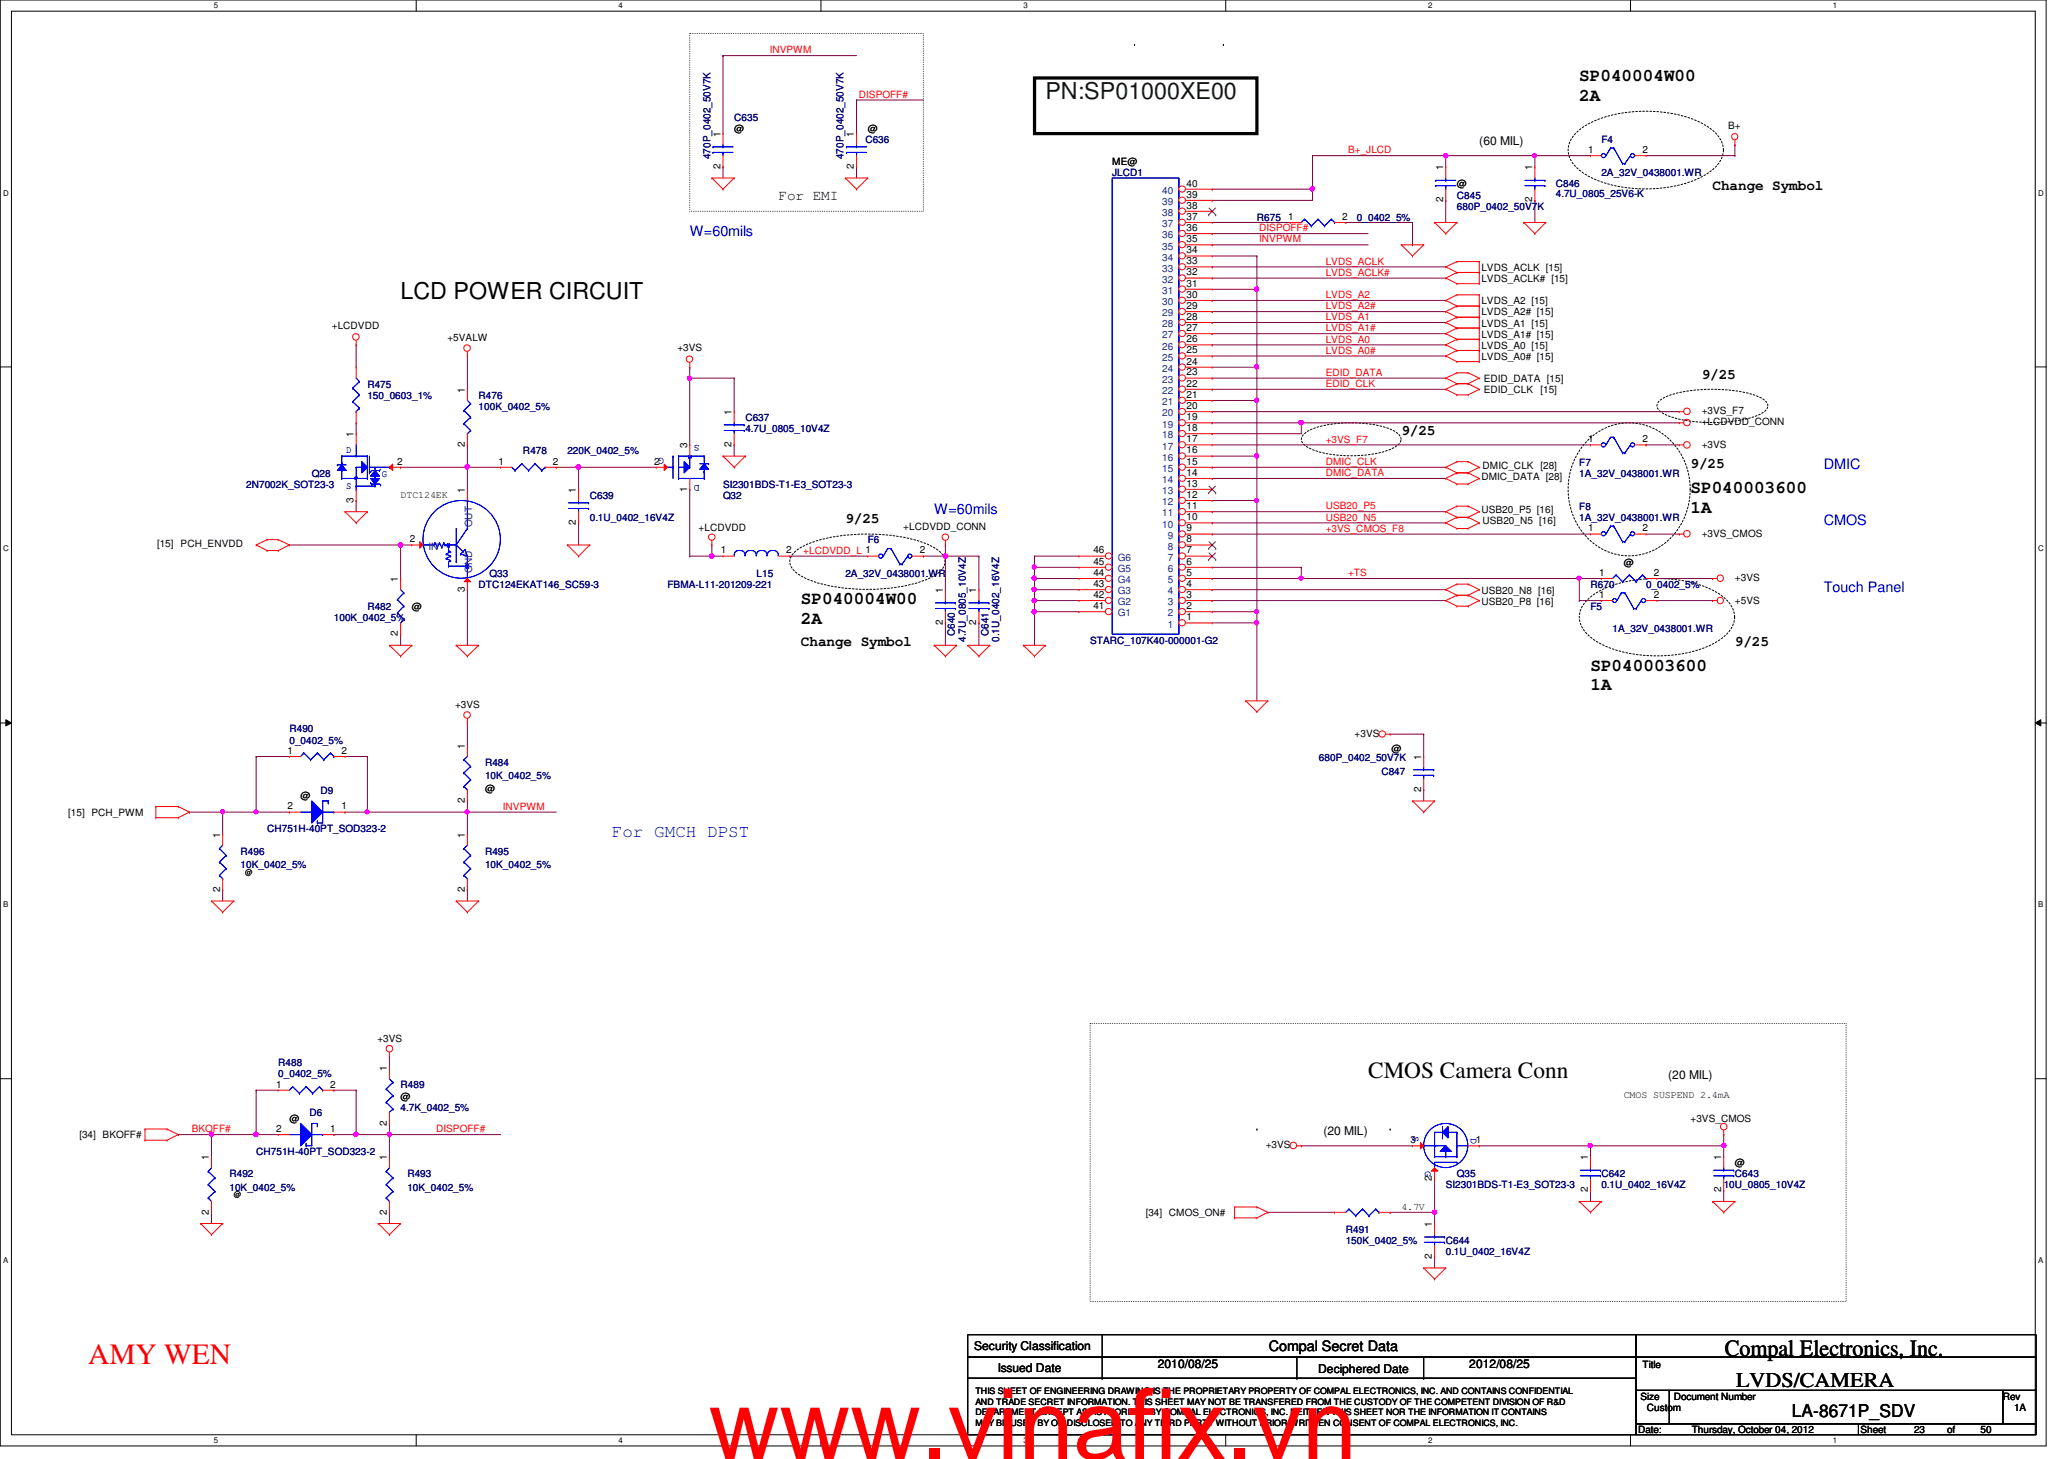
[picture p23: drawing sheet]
<svg xmlns="http://www.w3.org/2000/svg" width="297mm" height="210mm" viewBox="0 0 297 210" stroke-linecap="round" stroke-linejoin="round" font-family="sans-serif">
<defs><g id="words">
<text font-size="14.1" fill="#f00" x="102" y="209.9">www.vinafix.vn</text>
<text font-size="4.2" fill="#f00" x="12.7" y="196.3">AMY WEN</text>
<text font-size="3.3" fill="#004000" x="150.4" y="14.2">PN:SP01000XE00</text>
<g font-size="3.3">
<text x="57.7" y="43">LCD POWER CIRCUIT</text>
<text x="196.9" y="155">CMOS Camera Conn</text>
<text x="248.2" y="195">Compal Electronics, Inc.</text>
</g>
<text font-size="3" x="249.8" y="199.6">LVDS/CAMERA</text>
<g font-size="2.5">
<text x="227.3" y="11.7">SP040004W00</text>
<text x="227.3" y="14.5">2A</text>
<text x="243.3" y="70.9">SP040003600</text>
<text x="243.3" y="73.7">1A</text>
<text x="115.3" y="86.9">SP040004W00</text>
<text x="115.3" y="89.7">2A</text>
<text x="228.9" y="96.5">SP040003600</text>
<text x="228.9" y="99.3">1A</text>
<text x="257.8" y="203.9">LA-8671P_SDV</text>
</g>
<text font-size="2.5" fill="#00f" x="88" y="120.5">For GMCH DPST</text>
<g font-size="2.1">
<text x="112.1" y="28.8">For EMI</text>
<text x="246.5" y="27.3">Change Symbol</text>
<text x="244.9" y="54.5">9/25</text>
<text x="201.7" y="62.5">9/25</text>
<text x="243.3" y="67.3">9/25</text>
<text x="121.7" y="75.3">9/25</text>
<text x="115.3" y="92.9">Change Symbol</text>
<text x="249.7" y="92.9">9/25</text>
<text x="182.6" y="194.4">Compal Secret Data</text>
</g>
<g font-size="2.1" fill="#00f">
<text x="99.3" y="33.9">W=60mils</text>
<text x="262.5" y="67.5">DMIC</text>
<text x="134.4" y="73.9">W=60mils</text>
<text x="262.5" y="75.5">CMOS</text>
<text x="262.5" y="85.1">Touch Panel</text>
</g>
<g font-size="1.7">
<text x="212.9" y="20.8">(60 MIL)</text>
<text x="240.1" y="155.2">(20 MIL)</text>
<text x="190.5" y="163.2">(20 MIL)</text>
<text x="140.2" y="194.3">Security Classification</text>
<text x="143.6" y="197.3">Issued Date</text>
<text x="166.6" y="196.8">2010/08/25</text>
<text x="189.7" y="197.5">Deciphered Date</text>
<text x="211.5" y="196.8">2012/08/25</text>
</g>
<g font-size="1.4" fill="#f00">
<text x="110.8" y="7.7">INVPWM</text>
<text x="123.6" y="14.1">DISPOFF#</text>
<text x="194" y="22.1">B+_JLCD</text>
<text x="181.2" y="34.9">INVPWM</text>
<text x="181.2" y="33.3">DISPOFF#</text>
<text x="190.8" y="39.7">LVDS_ACLK#</text>
<text x="190.8" y="38.1">LVDS_ACLK</text>
<text x="190.8" y="47.7">LVDS_A1#</text>
<text x="190.8" y="46.1">LVDS_A1</text>
<text x="190.8" y="44.5">LVDS_A2#</text>
<text x="190.8" y="42.9">LVDS_A2</text>
<text x="190.8" y="50.9">LVDS_A0#</text>
<text x="190.8" y="49.3">LVDS_A0</text>
<text x="190.8" y="55.7">EDID_CLK</text>
<text x="190.8" y="54.1">EDID_DATA</text>
<text x="190.8" y="63.7">+3VS_F7</text>
<text x="190.8" y="66.9">DMIC_CLK</text>
<text x="190.8" y="68.5">DMIC_DATA</text>
<text x="190.8" y="76.5">+3VS_CMOS_F8</text>
<text x="190.8" y="74.9">USB20_N5</text>
<text x="190.8" y="73.3">USB20_P5</text>
<text x="115.6" y="79.7">+LCDVDD_L 1</text>
<text x="194" y="82.9">+TS</text>
<text x="72.4" y="116.5">INVPWM</text>
<text x="27.6" y="162.9">BKOFF#</text>
<text x="62.8" y="162.9">DISPOFF#</text>
</g>
<g font-size="1.4" fill="#000080">
<text x="105.7" y="17.4">C635</text>
<text x="102.2" y="22.9" transform="rotate(-90 102.2 22.9)">470P_0402_50V7K</text>
<text x="121.4" y="22.9" transform="rotate(-90 121.4 22.9)">470P_0402_50V7K</text>
<text x="124.5" y="20.6">C636</text>
<text x="230.5" y="20.6">F4</text>
<text x="160.1" y="25.4">JLCD1</text>
<text x="209.7" y="28.6">C845</text>
<text x="223.9" y="27">C846</text>
<text x="223.9" y="28.4">4.7U_0805_25V6-K</text>
<text x="230.5" y="25.4">2A_32V_0438001.WR</text>
<text x="180.9" y="31.7">R675</text>
<text x="195.3" y="31.7">0_0402_5%</text>
<text x="209.7" y="30.2">680P_0402_50V7K</text>
<text x="52.9" y="55.8">R475</text>
<text x="52.9" y="57.4">150_0603_1%</text>
<text x="68.9" y="57.4">R476</text>
<text x="68.9" y="59">100K_0402_5%</text>
<text x="75.3" y="65.4">R478</text>
<text x="81.7" y="65.4">220K_0402_5%</text>
<text x="107.3" y="60.6">C637</text>
<text x="107.3" y="62.2">4.7U_0805_10V4Z</text>
<text x="35.4" y="70.2">2N7002K_SOT23-3</text>
<text x="44.9" y="68.6">Q28</text>
<text x="84.9" y="71.8">C639</text>
<text x="104.1" y="71.8">Q32</text>
<text x="104.1" y="70.2">SI2301BDS-T1-E3_SOT23-3</text>
<text x="227.3" y="67">F7</text>
<text x="227.3" y="68.6">1A_32V_0438001.WR</text>
<text x="84.9" y="75">0.1U_0402_16V4Z</text>
<text x="227.3" y="73.4">F8</text>
<text x="227.3" y="75">1A_32V_0438001.WR</text>
<text x="70.4" y="83">Q33</text>
<text x="108.9" y="83">L15</text>
<text x="121.7" y="83">2A_32V_0438001.WR</text>
<text x="124.9" y="78.2">F6</text>
<text x="48" y="89.4">100K_0402_5%</text>
<text x="52.9" y="87.8">R482</text>
<text x="68.9" y="84.6">DTC124EKAT146_SC59-3</text>
<text x="96.1" y="84.6">FBMA-L11-201209-221</text>
<text x="228.9" y="87.8">F5</text>
<text x="228.9" y="84.6">R670</text>
<text x="236.9" y="84.6">0_0402_5%</text>
<text x="137.4" y="91.5" transform="rotate(-90 137.4 91.5)">C640</text>
<text x="139" y="92.3" transform="rotate(-90 139 92.3)">4.7U_0805_10V4Z</text>
<text x="142.2" y="91.5" transform="rotate(-90 142.2 91.5)">C641</text>
<text x="143.8" y="92.3" transform="rotate(-90 143.8 92.3)">0.1U_0402_16V4Z</text>
<text x="156.9" y="92.6">STARC_107K40-000001-G2</text>
<text x="232.1" y="91">1A_32V_0438001.WR</text>
<text x="41.7" y="105.4">R490</text>
<text x="41.7" y="107">0_0402_5%</text>
<text x="69.8" y="110.2">R484</text>
<text x="69.8" y="112.1">10K_0402_5%</text>
<text x="189.8" y="109.5">680P_0402_50V7K</text>
<text x="198.8" y="111.5">C847</text>
<text x="38.4" y="119.8">CH751H-40PT_SOD323-2</text>
<text x="46.1" y="114.2">D9</text>
<text x="34.6" y="123">R496</text>
<text x="34.6" y="124.9">10K_0402_5%</text>
<text x="69.8" y="123">R495</text>
<text x="69.8" y="124.9">10K_0402_5%</text>
<text x="40" y="153.4">R488</text>
<text x="40" y="155">0_0402_5%</text>
<text x="44.5" y="160.6">D6</text>
<text x="57.7" y="156.6">R489</text>
<text x="57.7" y="159.8">4.7K_0402_5%</text>
<text x="36.9" y="166.2">CH751H-40PT_SOD323-2</text>
<text x="33" y="169.4">R492</text>
<text x="33" y="171.3">10K_0402_5%</text>
<text x="58.6" y="169.4">R493</text>
<text x="58.6" y="171.3">10K_0402_5%</text>
<text x="208.1" y="171">SI2301BDS-T1-E3_SOT23-3</text>
<text x="209.7" y="169.4">Q35</text>
<text x="230.5" y="169.4">C642</text>
<text x="230.5" y="171">0.1U_0402_16V4Z</text>
<text x="248.1" y="171">10U_0805_10V4Z</text>
<text x="249.7" y="169.4">C643</text>
<text x="193.7" y="177.4">R491</text>
<text x="193.7" y="179">150K_0402_5%</text>
<text x="208.1" y="179">C644</text>
<text x="208.1" y="180.6">0.1U_0402_16V4Z</text>
</g>
<g font-size="1.4">
<text x="103.7" y="19.7" transform="rotate(-90 103.7 19.7)">1</text>
<text x="105.7" y="19">@</text>
<text x="122.9" y="19.7" transform="rotate(-90 122.9 19.7)">1</text>
<text x="124.9" y="19">@</text>
<text x="160.1" y="23.7">ME@</text>
<text x="228.6" y="22">1</text>
<text x="236.4" y="22">2</text>
<text x="248.7" y="18.6">B+</text>
<text x="103.7" y="24.3" transform="rotate(-90 103.7 24.3)">2</text>
<text x="122.9" y="24.3" transform="rotate(-90 122.9 24.3)">2</text>
<text x="170.8" y="28.4">39</text>
<text x="170.8" y="26.8">40</text>
<text x="207.7" y="29.1" transform="rotate(-90 207.7 29.1)">2</text>
<text x="207.7" y="24.5" transform="rotate(-90 207.7 24.5)">1</text>
<text x="209.7" y="27">@</text>
<text x="220.5" y="29.1" transform="rotate(-90 220.5 29.1)">2</text>
<text x="220.5" y="24.5" transform="rotate(-90 220.5 24.5)">1</text>
<text x="170.8" y="34.8">35</text>
<text x="170.8" y="33.2">36</text>
<text x="170.8" y="31.6">37</text>
<text x="170.8" y="30">38</text>
<text x="185.4" y="31.6">1</text>
<text x="193.2" y="31.6">2</text>
<text x="170.8" y="41.2">31</text>
<text x="170.8" y="39.6">32</text>
<text x="170.8" y="38">33</text>
<text x="170.8" y="36.4">34</text>
<text x="213.2" y="39">LVDS_ACLK [15]</text>
<text x="213.2" y="40.6">LVDS_ACLK# [15]</text>
<text x="47.7" y="47.3">+LCDVDD</text>
<text x="170.8" y="47.6">27</text>
<text x="170.8" y="46">28</text>
<text x="170.8" y="44.4">29</text>
<text x="170.8" y="42.8">30</text>
<text x="213.2" y="43.8">LVDS_A2 [15]</text>
<text x="213.2" y="45.4">LVDS_A2# [15]</text>
<text x="213.2" y="47">LVDS_A1 [15]</text>
<text x="64.4" y="49.1">+5VALW</text>
<text x="97.5" y="50.5">+3VS</text>
<text x="170.8" y="52.5">24</text>
<text x="170.8" y="50.8">25</text>
<text x="170.8" y="49.2">26</text>
<text x="213.2" y="48.6">LVDS_A1# [15]</text>
<text x="213.2" y="50.2">LVDS_A0 [15]</text>
<text x="213.2" y="51.8">LVDS_A0# [15]</text>
<text x="66.9" y="56.5" transform="rotate(-90 66.9 56.5)">1</text>
<text x="105.3" y="59.7" transform="rotate(-90 105.3 59.7)">1</text>
<text x="170.8" y="58.8">20</text>
<text x="170.8" y="57.2">21</text>
<text x="170.8" y="55.6">22</text>
<text x="170.8" y="54">23</text>
<text x="213.5" y="55">EDID_DATA [15]</text>
<text x="213.5" y="56.6">EDID_CLK</text>
<text x="221.7" y="56.6">[15]</text>
<text x="244.9" y="59.6">+3VS_F7</text>
<text x="50.9" y="62.9" transform="rotate(-90 50.9 62.9)">1</text>
<text x="66.9" y="64.3" transform="rotate(-90 66.9 64.3)">2</text>
<text x="98.9" y="64.5" transform="rotate(-90 98.9 64.5)">3</text>
<text x="105.3" y="64.3" transform="rotate(-90 105.3 64.3)">2</text>
<text x="170.8" y="65.2">16</text>
<text x="170.8" y="63.6">17</text>
<text x="170.8" y="62">18</text>
<text x="170.8" y="60.5">19</text>
<text x="228.6" y="63.6">1</text>
<text x="236.4" y="63.6">2</text>
<text x="244.9" y="61.2">+LCDVDD_CONN</text>
<text x="244.9" y="64.4">+3VS</text>
<text x="57.1" y="66.8">2</text>
<text x="57.7" y="71.6">DTC124EK</text>
<text x="66.9" y="70.9" transform="rotate(-90 66.9 70.9)">1</text>
<text x="71.8" y="66.8">1</text>
<text x="79.5" y="66.8">2</text>
<text x="82.9" y="70.9" transform="rotate(-90 82.9 70.9)">1</text>
<text x="94.1" y="66.8">2</text>
<text x="98.9" y="70.7" transform="rotate(-90 98.9 70.7)">1</text>
<text x="170.8" y="71.6">12</text>
<text x="170.8" y="70">13</text>
<text x="170.8" y="68.5">14</text>
<text x="170.8" y="66.8">15</text>
<text x="213.2" y="69">DMIC_DATA [28]</text>
<text x="213.4" y="67.4">DMIC_CLK [28]</text>
<text x="50.9" y="72.3" transform="rotate(-90 50.9 72.3)">3</text>
<text x="82.9" y="75.5" transform="rotate(-90 82.9 75.5)">2</text>
<text x="100.5" y="76.4">+LCDVDD</text>
<text x="130" y="76.2">+LCDVDD_CONN</text>
<text x="170.8" y="76.5">9</text>
<text x="170.8" y="74.8">10</text>
<text x="170.8" y="73.2">11</text>
<text x="213.2" y="73.9">USB20_P5 [16]</text>
<text x="213.4" y="75.4">USB20_N5 [16]</text>
<text x="228.6" y="76.5">1</text>
<text x="236.4" y="76.5">2</text>
<text x="244.9" y="77.2">+3VS_CMOS</text>
<text x="22.6" y="78.7">[15] PCH_ENVDD</text>
<text x="57.3" y="83.7" transform="rotate(-90 57.3 83.7)">1</text>
<text x="59" y="78">2</text>
<text x="103.8" y="79.6">1</text>
<text x="113.2" y="79.6">2</text>
<text x="132.4" y="79.6">2</text>
<text x="157.3" y="82.8">44</text>
<text x="157.3" y="81.2">45</text>
<text x="157.3" y="79.6">46</text>
<text x="170.8" y="82.8">5</text>
<text x="170.8" y="81.2">6</text>
<text x="170.8" y="79.6">7</text>
<text x="170.8" y="78">8</text>
<text x="230.2" y="82.8">1</text>
<text x="233.7" y="81.4">@</text>
<text x="238" y="82.8">2</text>
<text x="249.7" y="83.6">+3VS</text>
<text x="59.3" y="87.8">@</text>
<text x="66.9" y="85.1" transform="rotate(-90 66.9 85.1)">3</text>
<text x="135.7" y="89.9" transform="rotate(-90 135.7 89.9)">2</text>
<text x="135.7" y="85.3" transform="rotate(-90 135.7 85.3)">1</text>
<text x="140.5" y="89.9" transform="rotate(-90 140.5 89.9)">2</text>
<text x="140.5" y="85.3" transform="rotate(-90 140.5 85.3)">1</text>
<text x="157.3" y="87.6">41</text>
<text x="157.3" y="86">42</text>
<text x="157.3" y="84.5">43</text>
<text x="170.8" y="89.2">1</text>
<text x="170.8" y="87.6">2</text>
<text x="170.8" y="86">3</text>
<text x="170.8" y="84.5">4</text>
<text x="213.2" y="87">USB20_P8 [16]</text>
<text x="213.2" y="85.4">USB20_N8 [16]</text>
<text x="230.2" y="86">1</text>
<text x="238" y="86">2</text>
<text x="249.7" y="86.8">+5VS</text>
<text x="57.3" y="91.5" transform="rotate(-90 57.3 91.5)">2</text>
<text x="65.5" y="101.9">+3VS</text>
<text x="66.9" y="107.7" transform="rotate(-90 66.9 107.7)">1</text>
<text x="194.9" y="106">+3VS</text>
<text x="41.4" y="108.5">1</text>
<text x="49.1" y="108.5">2</text>
<text x="200.2" y="108.2">@</text>
<text x="204.5" y="113.9" transform="rotate(-90 204.5 113.9)">2</text>
<text x="204.5" y="109.3" transform="rotate(-90 204.5 109.3)">1</text>
<text x="9.8" y="117.4">[15] PCH_PWM</text>
<text x="41.4" y="116.5">2</text>
<text x="43.3" y="115">@</text>
<text x="49.1" y="116.5">1</text>
<text x="66.9" y="115.5" transform="rotate(-90 66.9 115.5)">2</text>
<text x="69.8" y="114">@</text>
<text x="31.7" y="120.5" transform="rotate(-90 31.7 120.5)">1</text>
<text x="66.9" y="120.5" transform="rotate(-90 66.9 120.5)">1</text>
<text x="31.7" y="128.3" transform="rotate(-90 31.7 128.3)">2</text>
<text x="66.9" y="128.3" transform="rotate(-90 66.9 128.3)">2</text>
<text x="54.3" y="149.9">+3VS</text>
<text x="55.7" y="154.1" transform="rotate(-90 55.7 154.1)">1</text>
<text x="39.7" y="156.5">1</text>
<text x="41.7" y="161.4">@</text>
<text x="47.5" y="156.5">2</text>
<text x="55.7" y="161.9" transform="rotate(-90 55.7 161.9)">2</text>
<text x="57.7" y="158.2">@</text>
<text x="233.7" y="158">CMOS SUSPEND 2.4mA</text>
<text x="243.3" y="161.4">+3VS_CMOS</text>
<text x="11.4" y="163.8">[34] BKOFF#</text>
<text x="30.1" y="166.9" transform="rotate(-90 30.1 166.9)">1</text>
<text x="39.7" y="162.9">2</text>
<text x="47.5" y="162.9">1</text>
<text x="55.7" y="166.9" transform="rotate(-90 55.7 166.9)">1</text>
<text x="182.2" y="165.2">+3VS</text>
<text x="203" y="164.5">3</text>
<text x="212.4" y="164.5">1</text>
<text x="228.5" y="166.9" transform="rotate(-90 228.5 166.9)">1</text>
<text x="247.7" y="166.9" transform="rotate(-90 247.7 166.9)">1</text>
<text x="249.7" y="167.8">@</text>
<text x="206.1" y="169.9" transform="rotate(-90 206.1 169.9)">2</text>
<text x="228.5" y="171.5" transform="rotate(-90 228.5 171.5)">2</text>
<text x="247.7" y="171.5" transform="rotate(-90 247.7 171.5)">2</text>
<text x="30.1" y="174.8" transform="rotate(-90 30.1 174.8)">2</text>
<text x="55.7" y="174.8" transform="rotate(-90 55.7 174.8)">2</text>
<text x="164.9" y="175">[34] CMOS_ON#</text>
<text x="201.7" y="174">4.7V</text>
<text x="206.1" y="176.5" transform="rotate(-90 206.1 176.5)">1</text>
<text x="206.1" y="181.1" transform="rotate(-90 206.1 181.1)">2</text>
<text x="236.4" y="196.8">Title</text>
<text x="236.1" y="201.4">Size</text>
<text x="237" y="203">Custom</text>
<text x="240.9" y="201.4">Document Number</text>
<text x="288.2" y="201.4">Rev</text>
<text x="289.9" y="203">1A</text>
<text x="235.8" y="206.2">Date:</text>
<text x="243.5" y="206.2">Thursday, October 04, 2012</text>
<text x="267.8" y="206.2">Sheet</text>
<text x="275.5" y="206.2">23</text>
<text x="280.2" y="206.2">of</text>
<text x="285" y="206.2">50</text>
</g>
<g font-size="1.4" fill="#004080">
<text x="167.3" y="29.5">39</text>
<text x="167.3" y="27.9">40</text>
<text x="167.3" y="35.9">35</text>
<text x="167.3" y="34.3">36</text>
<text x="167.3" y="32.7">37</text>
<text x="167.3" y="31.1">38</text>
<text x="167.3" y="40.7">32</text>
<text x="167.3" y="39.1">33</text>
<text x="167.3" y="37.5">34</text>
<text x="167.3" y="47.1">28</text>
<text x="167.3" y="45.5">29</text>
<text x="167.3" y="43.9">30</text>
<text x="167.3" y="42.3">31</text>
<text x="167.3" y="53.5">24</text>
<text x="167.3" y="51.9">25</text>
<text x="167.3" y="50.3">26</text>
<text x="167.3" y="48.7">27</text>
<text x="167.3" y="59.9">20</text>
<text x="167.3" y="58.3">21</text>
<text x="167.3" y="56.7">22</text>
<text x="167.3" y="55.1">23</text>
<text x="167.3" y="64.7">17</text>
<text x="167.3" y="63.1">18</text>
<text x="167.3" y="61.5">19</text>
<text x="167.3" y="71.1">13</text>
<text x="167.3" y="69.5">14</text>
<text x="167.3" y="67.9">15</text>
<text x="167.3" y="66.3">16</text>
<text x="67.9" y="75.9" transform="rotate(-90 67.9 75.9)">OUT</text>
<text x="167.3" y="75.9">10</text>
<text x="167.3" y="74.3">11</text>
<text x="167.3" y="72.7">12</text>
<text x="168.1" y="77.5">9</text>
<text x="61.7" y="79.1">IN</text>
<text x="67.9" y="82.4" transform="rotate(-90 67.9 82.4)">GND</text>
<text x="160.9" y="83.9">G4</text>
<text x="160.9" y="82.3">G5</text>
<text x="160.9" y="80.7">G6</text>
<text x="168.1" y="83.9">5</text>
<text x="168.1" y="82.3">6</text>
<text x="168.1" y="80.7">7</text>
<text x="168.1" y="79.1">8</text>
<text x="160.9" y="88.7">G1</text>
<text x="160.9" y="87.1">G2</text>
<text x="160.9" y="85.5">G3</text>
<text x="168.1" y="88.7">2</text>
<text x="168.1" y="87.1">3</text>
<text x="168.1" y="85.5">4</text>
<text x="168.1" y="90.3">1</text>
</g>
<g font-size="1.4" fill="#00f">
<text x="49.8" y="65.2">D</text>
<text x="95.6" y="65.9" transform="rotate(180 95.6 65.9)">G</text>
<text x="100.7" y="64.1" transform="rotate(180 100.7 64.1)">S</text>
<text x="49.8" y="70.3">S</text>
<text x="54.9" y="68.6">G</text>
<text x="100.7" y="69.7" transform="rotate(180 100.7 69.7)">D</text>
<text x="203.3" y="163.4" transform="rotate(90 203.3 163.4)">S</text>
<text x="211.7" y="163.7" transform="rotate(90 211.7 163.7)">D</text>
<text x="205.1" y="168.5" transform="rotate(90 205.1 168.5)">G</text>
</g>
<g font-size="1.3">
<text x="140.4" y="200.6">THIS SHEET OF ENGINEERING DRAWING IS THE PROPRIETARY PROPERTY OF COMPAL ELECTRONICS, INC. AND CONTAINS CONFIDENTIAL</text>
<text x="140.4" y="202.1">AND TRADE SECRET INFORMATION. THIS SHEET MAY NOT BE TRANSFERED FROM THE CUSTODY OF THE COMPETENT DIVISION OF R&amp;D</text>
<text x="140.4" y="203.6">DEPARTMENT EXCEPT AS AUTHORIZED BY COMPAL ELECTRONICS, INC. NEITHER THIS SHEET NOR THE INFORMATION IT CONTAINS</text>
<text x="140.4" y="205.1">MAY BE USED BY OR DISCLOSED TO ANY THIRD PARTY WITHOUT PRIOR WRITTEN CONSENT OF COMPAL ELECTRONICS, INC.</text>
</g>
<g font-size="1.1">
<text x="30.8" y="1.1">5</text>
<text x="89" y="1.1">4</text>
<text x="147.3" y="1.1">3</text>
<text x="205.5" y="1.1">2</text>
<text x="263.8" y="1.1">1</text>
<text x=".5" y="28.2">D</text>
<text x="293.3" y="28.2">D</text>
<text x=".5" y="79.3">C</text>
<text x="293.3" y="79.3">C</text>
<text x="35.3" y="125.8">@</text>
<text x=".5" y="130.6">B</text>
<text x="293.3" y="130.6">B</text>
<text x="33.7" y="172.2">@</text>
<text x=".5" y="181.7">A</text>
<text x="293.3" y="181.7">A</text>
<text x="30.8" y="207.6">5</text>
<text x="89" y="207.6">4</text>
<text x="147.3" y="207.6">3</text>
<text x="205.5" y="207.6">2</text>
<text x="263.8" y="207.6">1</text>
</g>
</g></defs>
<path d="M0 0h294.5v208h-294.5zM1.6 1.6h291.3v204.8h-291.3z" fill="none" stroke="#000" stroke-width=".14"/>
<g fill="#fff">
<path d="M30.8 .2h.6v1.2h-.6z"/>
<path d="M30.8 206.6h.6v1.2h-.6z"/>
</g>
<path d="M59.9 0v1.6M59.9 206.4v1.6" fill="none" stroke="#000" stroke-width=".14"/>
<g fill="#fff">
<path d="M89 .2h.6v1.2h-.6z"/>
<path d="M89 206.6h.6v1.2h-.6z"/>
</g>
<path d="M118.1 0v1.6M118.1 206.4v1.6" fill="none" stroke="#000" stroke-width=".14"/>
<g fill="#fff">
<path d="M147.3 .2h.6v1.2h-.6z"/>
<path d="M147.3 206.6h.6v1.2h-.6z"/>
</g>
<path d="M176.4 0v1.6M176.4 206.4v1.6" fill="none" stroke="#000" stroke-width=".14"/>
<g fill="#fff">
<path d="M205.5 .2h.6v1.2h-.6z"/>
<path d="M205.5 206.6h.6v1.2h-.6z"/>
</g>
<path d="M234.6 0v1.6M234.6 206.4v1.6" fill="none" stroke="#000" stroke-width=".14"/>
<g fill="#fff">
<path d="M263.8 .2h.6v1.2h-.6z"/>
<path d="M263.8 206.6h.6v1.2h-.6z"/>
<path d="M.5 27.2h.7v1.2h-.7z"/>
<path d="M293.3 27.2h.8v1.2h-.8z"/>
<path d="M.5 78.4h.7v1.1h-.7z"/>
<path d="M293.3 78.4h.8v1.1h-.8z"/>
</g>
<path d="M0 52.8h1.6M292.9 52.8h1.6" fill="none" stroke="#000" stroke-width=".14"/>
<g fill="#fff">
<path d="M.5 129.6h.7v1.2h-.7z"/>
<path d="M293.3 129.6h.7v1.2h-.7z"/>
</g>
<path d="M0 104h1.6M.8 103.5l.8 .5-.8 .4zM292.9 104l.8-.5v.9zM292.9 104h1.6" fill="none" stroke="#000" stroke-width=".14"/>
<path d="M.8 103.5l.8 .5-.8 .4zM292.9 104l.8-.5v.9z" fill="#000"/>
<g fill="#fff">
<path d="M.5 180.8h.7v1.1h-.7z"/>
<path d="M293.3 180.8h.7v1.1h-.7z"/>
</g>
<path d="M163.3 6.4h.1M176.1 6.4h.1M0 155.2h1.6M292.9 155.2h1.6M180.9 162.4h.1M200.1 162.4h.1" fill="none" stroke="#000" stroke-width=".14"/>
<path d="M148.9 11.2h32v8h-32z" fill="none" stroke="#000" stroke-width=".47"/>
<path d="M99.3 4.8h33.6v25.6h-33.6zM156.9 147.2h108.8v40h-108.8z" fill="none" stroke="#000" stroke-width=".14" stroke-dasharray="0 .3"/>
<path d="M226.6 19.4a10.8 10.8 0 0 1 5.9-3 20.2 20.2 0 0 1 12.2 1.2 5.9 5.9 0 0 1 3.2 3.2 3.4 3.4 0 0 1-1.4 3.6 15.6 15.6 0 0 1-9.6 2.8 15.5 15.5 0 0 1-9.7-2.8 3.3 3.3 0 0 1-.6-5zM238.9 57.6a10 10 0 0 1 5-1.5 21.3 21.3 0 0 1 9 .9 1.99 1.99 0 0 1 1.5 1.4 2.01 2.01 0 0 1-1.5 1.4 21.3 21.3 0 0 1-12.9 0 2 2 0 0 1-1.5-1.4l.1-.4zM114.5 79.3a12.7 12.7 0 0 1 6-2.2 26 26 0 0 1 13.2 1.3 4.1 4.1 0 0 1 2.2 1.9 1.8 1.8 0 0 1-.8 2 12.9 12.9 0 0 1-5.9 2.2 25.7 25.7 0 0 1-13.2-1.3 4.1 4.1 0 0 1-2.2-1.9 1.82 1.82 0 0 1 .7-2zM187.7 62.4a10 10 0 0 1 5.4-1.5 15.9 15.9 0 0 1 7.5 1.1 1.23 1.23 0 0 1 .9 1.6 4.1 4.1 0 0 1-2.4 1.4 18.5 18.5 0 0 1-10.1-.3 2.15 2.15 0 0 1-1.7-1.5l.1-.4zM228.2 63.6a8.4 8.4 0 0 1 13.8 2 10 10 0 0 1-4.1 13.6 8.5 8.5 0 0 1-11.5-5.1 10.3 10.3 0 0 1 1.8-10.5zM228.2 86.6a10.8 10.8 0 0 1 5.9-2.9 20.5 20.5 0 0 1 12.2 1.1 5.9 5.9 0 0 1 3.2 3.2 3.4 3.4 0 0 1-1.4 3.6 15.6 15.6 0 0 1-9.6 2.8 15.5 15.5 0 0 1-9.7-2.8 3.3 3.3 0 0 1-.6-5z" fill="none" stroke="#000" stroke-width=".14" stroke-dasharray=".3 .3"/>
<path d="M99.3 54.4h.1M99.3 54.4v9.6M56 152h.1M56 152v1.6" fill="none" stroke="#800040" stroke-width=".14"/>
<circle cx="99.2" cy="54.4" r=".3" fill="#f0f"/>
<circle cx="99.2" cy="54.4" r=".3" fill="none" stroke="#f0f" stroke-width=".14"/>
<path d="M99.3 54.4h.1M99.3 54.4h6.4M105.7 54.4h.1M105.7 54.4v4.8M200.1 105.6h.1M200.1 105.6h4.8M204.9 105.6h.1M204.9 105.6v3.2M187.3 164.8h.1M187.3 164.8h16M248.1 164.8h.1M248.1 164.8v1.6" fill="none" stroke="#800040" stroke-width=".14"/>
<circle cx="248.1" cy="164.8" r=".3" fill="#f0f"/>
<circle cx="248.1" cy="164.8" r=".3" fill="none" stroke="#f0f" stroke-width=".14"/>
<path d="M248.1 163.2h.1M248.1 163.2v1.6" fill="none" stroke="#800040" stroke-width=".14"/>
<circle cx="248.1" cy="164.8" r=".3" fill="#f0f"/>
<circle cx="248.1" cy="164.8" r=".3" fill="none" stroke="#f0f" stroke-width=".14"/>
<path d="M67.3 51.2h.1M67.3 51.2v4.8M102.4 80h.1M102.4 80h1.7" fill="none" stroke="#800040" stroke-width=".14"/>
<circle cx="102.4" cy="80" r=".3" fill="#f0f"/>
<circle cx="102.4" cy="80" r=".3" fill="none" stroke="#f0f" stroke-width=".14"/>
<path d="M99.3 80h.1M99.3 80h3.1" fill="none" stroke="#800040" stroke-width=".14"/>
<circle cx="102.4" cy="80" r=".3" fill="#f0f"/>
<circle cx="102.4" cy="80" r=".3" fill="none" stroke="#f0f" stroke-width=".14"/>
<path d="M99.3 70.4h.1M99.3 70.4v9.6M102.4 78.4h.1M102.4 78.4v1.6" fill="none" stroke="#800040" stroke-width=".14"/>
<circle cx="102.4" cy="80" r=".3" fill="#f0f"/>
<circle cx="102.4" cy="80" r=".3" fill="none" stroke="#f0f" stroke-width=".14"/>
<path d="M51.3 49.6h.1M51.3 49.6v3.2M136.1 78.4h.1M136.1 78.4v1.6M136.1 80h.1M136.1 80h4.8M140.9 80h.1M140.9 80v4.8" fill="none" stroke="#800040" stroke-width=".14"/>
<circle cx="136.1" cy="80" r=".3" fill="#f0f"/>
<circle cx="136.1" cy="80" r=".3" fill="none" stroke="#f0f" stroke-width=".14"/>
<path d="M136.1 80h.1M136.1 80v4.8" fill="none" stroke="#800040" stroke-width=".14"/>
<circle cx="136.1" cy="80" r=".3" fill="#f0f"/>
<circle cx="136.1" cy="80" r=".3" fill="none" stroke="#f0f" stroke-width=".14"/>
<path d="M174.5 28.8h.1M188.9 27.2h.1M188.9 27.2v1.6h-14.4" fill="none" stroke="#800040" stroke-width=".14"/>
<circle cx="188.8" cy="27.2" r=".3" fill="#f0f"/>
<circle cx="188.8" cy="27.2" r=".3" fill="none" stroke="#f0f" stroke-width=".14"/>
<path d="M174.5 27.2h.1M174.5 27.2h14.4" fill="none" stroke="#800040" stroke-width=".14"/>
<circle cx="188.8" cy="27.2" r=".3" fill="#f0f"/>
<circle cx="188.8" cy="27.2" r=".3" fill="none" stroke="#f0f" stroke-width=".14"/>
<path d="M220.9 22.4h.1M220.9 22.4h8" fill="none" stroke="#800040" stroke-width=".14"/>
<circle cx="220.9" cy="22.4" r=".3" fill="#f0f"/>
<circle cx="220.9" cy="22.4" r=".3" fill="none" stroke="#f0f" stroke-width=".14"/>
<path d="M208.1 22.4h.1M208.1 22.4v1.6M220.9 22.4h.1M220.9 22.4v1.6" fill="none" stroke="#800040" stroke-width=".14"/>
<circle cx="208.1" cy="22.4" r=".3" fill="#f0f"/>
<circle cx="208.1" cy="22.4" r=".3" fill="none" stroke="#f0f" stroke-width=".14"/>
<path d="M188.9 22.4h.1M188.9 22.4h19.2" fill="none" stroke="#800040" stroke-width=".14"/>
<circle cx="208.1" cy="22.4" r=".3" fill="#f0f"/>
<circle cx="208.1" cy="22.4" r=".3" fill="none" stroke="#f0f" stroke-width=".14"/>
<path d="M188.9 22.4h.1M188.9 22.4v4.8M208.1 22.4h.1M208.1 22.4h12.8" fill="none" stroke="#800040" stroke-width=".14"/>
<circle cx="220.9" cy="22.4" r=".3" fill="#f0f"/>
<circle cx="220.9" cy="22.4" r=".3" fill="none" stroke="#f0f" stroke-width=".14"/>
<circle cx="208.1" cy="22.4" r=".3" fill="#f0f"/>
<circle cx="208.1" cy="22.4" r=".3" fill="none" stroke="#f0f" stroke-width=".14"/>
<path d="M36.9 163.2h.1M36.9 163.2h3.1" fill="none" stroke="#800040" stroke-width=".14"/>
<circle cx="36.8" cy="163.2" r=".3" fill="#f0f"/>
<circle cx="36.8" cy="163.2" r=".3" fill="none" stroke="#f0f" stroke-width=".14"/>
<path d="M36.9 156.8h.1M36.9 156.8v6.4" fill="none" stroke="#800040" stroke-width=".14"/>
<circle cx="36.8" cy="163.2" r=".3" fill="#f0f"/>
<circle cx="36.8" cy="163.2" r=".3" fill="none" stroke="#f0f" stroke-width=".14"/>
<path d="M36.9 156.8h.1M36.9 156.8h3.1M30.4 163.2h.1M30.4 163.2v3.2" fill="none" stroke="#800040" stroke-width=".14"/>
<circle cx="30.4" cy="163.2" r=".3" fill="#f0f"/>
<circle cx="30.4" cy="163.2" r=".3" fill="none" stroke="#f0f" stroke-width=".14"/>
<path d="M25.7 163.2h.1M25.7 163.2h4.7" fill="none" stroke="#800040" stroke-width=".14"/>
<circle cx="30.4" cy="163.2" r=".3" fill="#f0f"/>
<circle cx="30.4" cy="163.2" r=".3" fill="none" stroke="#f0f" stroke-width=".14"/>
<path d="M30.4 163.2h.1M30.4 163.2h6.5" fill="none" stroke="#800040" stroke-width=".14"/>
<circle cx="36.8" cy="163.2" r=".3" fill="#f0f"/>
<circle cx="36.8" cy="163.2" r=".3" fill="none" stroke="#f0f" stroke-width=".14"/>
<circle cx="30.4" cy="163.2" r=".3" fill="#f0f"/>
<circle cx="30.4" cy="163.2" r=".3" fill="none" stroke="#f0f" stroke-width=".14"/>
<path d="M123.3 14.4h.1M123.3 14.4h9.6M123.3 14.4v4.8M48 156.8h.1M48 156.8h3.3M51.3 156.8h.1M51.3 156.8v6.4M51.3 163.2h.1M51.3 163.2h4.7" fill="none" stroke="#800040" stroke-width=".14"/>
<circle cx="56" cy="163.2" r=".3" fill="#f0f"/>
<circle cx="56" cy="163.2" r=".3" fill="none" stroke="#f0f" stroke-width=".14"/>
<circle cx="51.2" cy="163.2" r=".3" fill="#f0f"/>
<circle cx="51.2" cy="163.2" r=".3" fill="none" stroke="#f0f" stroke-width=".14"/>
<path d="M56 161.6h.1M56 161.6v1.6" fill="none" stroke="#800040" stroke-width=".14"/>
<circle cx="56" cy="163.2" r=".3" fill="#f0f"/>
<circle cx="56" cy="163.2" r=".3" fill="none" stroke="#f0f" stroke-width=".14"/>
<path d="M56 163.2h.1M56 163.2h16" fill="none" stroke="#800040" stroke-width=".14"/>
<circle cx="56" cy="163.2" r=".3" fill="#f0f"/>
<circle cx="56" cy="163.2" r=".3" fill="none" stroke="#f0f" stroke-width=".14"/>
<path d="M48 163.2h.1M48 163.2h3.3" fill="none" stroke="#800040" stroke-width=".14"/>
<circle cx="51.2" cy="163.2" r=".3" fill="#f0f"/>
<circle cx="51.2" cy="163.2" r=".3" fill="none" stroke="#f0f" stroke-width=".14"/>
<g fill="none" stroke="#800040" stroke-width=".14">
<path d="M104.1 8h.1M104.1 8v11.2M104.1 8h19.2M104.1 24h.1M104.1 24v1.6M123.3 24h.1M123.3 24v1.6M208.1 28.8h.1M208.1 28.8v3.2M220.9 28.8h.1M220.9 28.8v3.2M51.3 72h.1"/>
<path d="M51.3 72v1.6M57.7 78.4h.1M57.7 78.4v4.8M83.3 75.2h.1M83.3 75.2v3.2M105.7 64h.1M105.7 64v1.6M57.7 91.2h.1M57.7 91.2v1.6M67.3 84.8h.1M67.3 84.8v8M136.1 89.6h.1"/>
<path d="M136.1 89.6v3.2M140.9 89.6h.1M140.9 89.6v3.2M204.9 113.6h.1M204.9 113.6v1.6M30.4 174.4h.1M30.4 174.4v1.6M228.9 171.2h.1M228.9 171.2v1.6M248.1 171.2h.1M248.1 171.2v1.6M206.5 180.8h.1"/>
<path d="M206.5 180.8v1.6"/>
</g>
<circle cx="57.6" cy="78.4" r=".31" fill="#f0f"/>
<circle cx="57.6" cy="78.4" r=".31" fill="none" stroke="#f0f" stroke-width=".14"/>
<path d="M57.7 78.4h.1M57.7 78.4h1.6M228.9 164.8h.1M228.9 164.8h19.2" fill="none" stroke="#800040" stroke-width=".14"/>
<circle cx="248.1" cy="164.8" r=".3" fill="#f0f"/>
<circle cx="248.1" cy="164.8" r=".3" fill="none" stroke="#f0f" stroke-width=".14"/>
<circle cx="228.9" cy="164.8" r=".3" fill="#f0f"/>
<circle cx="228.9" cy="164.8" r=".3" fill="none" stroke="#f0f" stroke-width=".14"/>
<path d="M212.9 164.8h.1M212.9 164.8h16M228.9 164.8h.1M228.9 164.8v1.6" fill="none" stroke="#800040" stroke-width=".14"/>
<circle cx="228.9" cy="164.8" r=".3" fill="#f0f"/>
<circle cx="228.9" cy="164.8" r=".3" fill="none" stroke="#f0f" stroke-width=".14"/>
<path d="M206.5 174.4h.1M206.5 174.4v1.6" fill="none" stroke="#800040" stroke-width=".14"/>
<circle cx="206.5" cy="174.4" r=".3" fill="#f0f"/>
<circle cx="206.5" cy="174.4" r=".3" fill="none" stroke="#f0f" stroke-width=".14"/>
<path d="M200.1 174.4h.1M200.1 174.4h6.4" fill="none" stroke="#800040" stroke-width=".14"/>
<circle cx="206.5" cy="174.4" r=".3" fill="#f0f"/>
<circle cx="206.5" cy="174.4" r=".3" fill="none" stroke="#f0f" stroke-width=".14"/>
<path d="M206.5 169.6h.1M206.5 169.6v4.8" fill="none" stroke="#800040" stroke-width=".14"/>
<circle cx="206.5" cy="174.4" r=".3" fill="#f0f"/>
<circle cx="206.5" cy="174.4" r=".3" fill="none" stroke="#f0f" stroke-width=".14"/>
<path d="M83.3 67.2h.1M83.3 67.2v3.2" fill="none" stroke="#800040" stroke-width=".14"/>
<circle cx="83.2" cy="67.2" r=".3" fill="#f0f"/>
<circle cx="83.2" cy="67.2" r=".3" fill="none" stroke="#f0f" stroke-width=".14"/>
<path d="M80 67.2h.1M80 67.2h3.3" fill="none" stroke="#800040" stroke-width=".14"/>
<circle cx="83.2" cy="67.2" r=".3" fill="#f0f"/>
<circle cx="83.2" cy="67.2" r=".3" fill="none" stroke="#f0f" stroke-width=".14"/>
<path d="M83.3 67.2h.1M83.3 67.2h11.1" fill="none" stroke="#800040" stroke-width=".14"/>
<circle cx="83.2" cy="67.2" r=".3" fill="#f0f"/>
<circle cx="83.2" cy="67.2" r=".3" fill="none" stroke="#f0f" stroke-width=".14"/>
<path d="M67.3 67.2h.1M67.3 67.2h4.7" fill="none" stroke="#800040" stroke-width=".14"/>
<circle cx="67.2" cy="67.2" r=".3" fill="#f0f"/>
<circle cx="67.2" cy="67.2" r=".3" fill="none" stroke="#f0f" stroke-width=".14"/>
<path d="M57.7 67.2h.1M57.7 67.2h9.6" fill="none" stroke="#800040" stroke-width=".14"/>
<circle cx="67.2" cy="67.2" r=".3" fill="#f0f"/>
<circle cx="67.2" cy="67.2" r=".3" fill="none" stroke="#f0f" stroke-width=".14"/>
<path d="M67.3 67.2h.1M67.3 67.2v3.2" fill="none" stroke="#800040" stroke-width=".14"/>
<circle cx="67.2" cy="67.2" r=".3" fill="#f0f"/>
<circle cx="67.2" cy="67.2" r=".3" fill="none" stroke="#f0f" stroke-width=".14"/>
<path d="M67.3 64h.1M67.3 64v3.2" fill="none" stroke="#800040" stroke-width=".14"/>
<circle cx="67.2" cy="67.2" r=".3" fill="#f0f"/>
<circle cx="67.2" cy="67.2" r=".3" fill="none" stroke="#f0f" stroke-width=".14"/>
<path d="M51.3 60.8h.1M51.3 60.8v1.6M36.9 116.8h.1M36.9 116.8h4.8" fill="none" stroke="#800040" stroke-width=".14"/>
<circle cx="36.8" cy="116.8" r=".3" fill="#f0f"/>
<circle cx="36.8" cy="116.8" r=".3" fill="none" stroke="#f0f" stroke-width=".14"/>
<g fill="none" stroke="#800040" stroke-width=".14">
<path d="M52.9 116.8h.1M52.9 116.8h27.1M67.3 104h.1M67.3 115.2h.1M67.3 116.8h.1M67.3 104v3.2M67.3 115.2v1.6M56 174.4h.1M56 163.2h.1M56 163.2v3.2M56 174.4v1.6M182.5 174.4h.1"/>
<path d="M182.5 174.4h9.6"/>
</g>
<circle cx="67.2" cy="116.8" r=".3" fill="#f0f"/>
<circle cx="67.2" cy="116.8" r=".3" fill="none" stroke="#f0f" stroke-width=".14"/>
<circle cx="52.8" cy="116.8" r=".3" fill="#f0f"/>
<circle cx="52.8" cy="116.8" r=".3" fill="none" stroke="#f0f" stroke-width=".14"/>
<path d="M41.7 78.4h.1M41.7 78.4h16" fill="none" stroke="#800040" stroke-width=".14"/>
<circle cx="57.6" cy="78.4" r=".31" fill="#f0f"/>
<circle cx="57.6" cy="78.4" r=".31" fill="none" stroke="#f0f" stroke-width=".14"/>
<path d="M148.9 80h.1M148.9 81.6h.1M148.9 88h.1M148.9 80h6.4M148.9 80v1.6M148.9 81.6h6.4M148.9 88h6.4" fill="none" stroke="#800040" stroke-width=".14"/>
<circle cx="148.8" cy="88" r=".3" fill="#f0f"/>
<circle cx="148.8" cy="88" r=".3" fill="none" stroke="#f0f" stroke-width=".14"/>
<path d="M148.9 86.4h.1M148.9 86.4v1.6" fill="none" stroke="#800040" stroke-width=".14"/>
<circle cx="148.8" cy="88" r=".3" fill="#f0f"/>
<circle cx="148.8" cy="88" r=".3" fill="none" stroke="#f0f" stroke-width=".14"/>
<circle cx="148.8" cy="86.4" r=".3" fill="#f0f"/>
<circle cx="148.8" cy="86.4" r=".3" fill="none" stroke="#f0f" stroke-width=".14"/>
<path d="M148.9 84.8h.1M148.9 84.8v1.6" fill="none" stroke="#800040" stroke-width=".14"/>
<circle cx="148.8" cy="86.4" r=".3" fill="#f0f"/>
<circle cx="148.8" cy="86.4" r=".3" fill="none" stroke="#f0f" stroke-width=".14"/>
<circle cx="148.8" cy="84.8" r=".3" fill="#f0f"/>
<circle cx="148.8" cy="84.8" r=".3" fill="none" stroke="#f0f" stroke-width=".14"/>
<path d="M148.9 83.2h.1M148.9 83.2v1.6" fill="none" stroke="#800040" stroke-width=".14"/>
<circle cx="148.8" cy="84.8" r=".3" fill="#f0f"/>
<circle cx="148.8" cy="84.8" r=".3" fill="none" stroke="#f0f" stroke-width=".14"/>
<circle cx="148.8" cy="83.2" r=".3" fill="#f0f"/>
<circle cx="148.8" cy="83.2" r=".3" fill="none" stroke="#f0f" stroke-width=".14"/>
<path d="M148.9 83.2h.1M148.9 84.8h.1M148.9 83.2h6.4M148.9 84.8h6.4" fill="none" stroke="#800040" stroke-width=".14"/>
<circle cx="148.8" cy="84.8" r=".3" fill="#f0f"/>
<circle cx="148.8" cy="84.8" r=".3" fill="none" stroke="#f0f" stroke-width=".14"/>
<path d="M148.9 86.4h.1M148.9 86.4h6.4" fill="none" stroke="#800040" stroke-width=".14"/>
<circle cx="148.8" cy="86.4" r=".3" fill="#f0f"/>
<circle cx="148.8" cy="86.4" r=".3" fill="none" stroke="#f0f" stroke-width=".14"/>
<path d="M148.9 88h.1M148.9 88v4.8" fill="none" stroke="#800040" stroke-width=".14"/>
<circle cx="148.8" cy="88" r=".3" fill="#f0f"/>
<circle cx="148.8" cy="88" r=".3" fill="none" stroke="#f0f" stroke-width=".14"/>
<path d="M148.9 81.6h.1M148.9 81.6v1.6" fill="none" stroke="#800040" stroke-width=".14"/>
<circle cx="148.8" cy="83.2" r=".3" fill="#f0f"/>
<circle cx="148.8" cy="83.2" r=".3" fill="none" stroke="#f0f" stroke-width=".14"/>
<circle cx="148.8" cy="81.6" r=".31" fill="#f0f"/>
<circle cx="148.8" cy="81.6" r=".31" fill="none" stroke="#f0f" stroke-width=".14"/>
<g fill="none" stroke="#800040" stroke-width=".14">
<path d="M174.5 35.2h.1M174.5 33.6h.1M174.5 35.2h22.4M174.5 33.6h22.4M99.3 52.8h.1M99.3 52.8v1.6M27.3 116.8h.1M27.3 116.8h9.6M32 116.8h.1M32 116.8v3.2M36.9 108.8h.1M36.9 116.8h.1"/>
<path d="M36.9 108.8h4.8M36.9 108.8v8M49.7 116.8h.1M49.7 116.8h3.2M49.7 108.8h3.2M52.9 108.8h.1M52.9 116.8h.1M52.9 108.8v8M67.3 116.8h.1M67.3 116.8v3.2M32 128h.1M32 128v1.6"/>
<path d="M67.3 128h.1M67.3 128v1.6"/>
</g>
<circle cx="32" cy="116.8" r=".3" fill="#f0f"/>
<circle cx="32" cy="116.8" r=".3" fill="none" stroke="#f0f" stroke-width=".14"/>
<g fill="none" stroke="#800040" stroke-width=".14">
<path d="M174.5 38.4h.1M174.5 38.4h33.6M174.5 40h.1M174.5 51.2h.1M174.5 49.6h.1M174.5 48h.1M174.5 46.4h.1M174.5 44.8h.1M174.5 43.2h.1M174.5 56h.1M174.5 54.4h.1M174.5 59.2h.1"/>
<path d="M174.5 40h33.6M174.5 51.2h33.6M174.5 49.6h33.6M174.5 48h33.6M174.5 46.4h33.6M174.5 44.8h33.6M174.5 43.2h33.6M174.5 56h33.6M174.5 54.4h33.6M174.5 59.2h67.2M174.5 67.2h.1M174.5 68.8h.1"/>
<path d="M174.5 67.2h33.6M174.5 68.8h33.6M187.3 60.8h.1M187.3 60.8h54.4M180.9 89.6h.1M180.9 89.6v11.2"/>
</g>
<circle cx="187.2" cy="60.8" r=".3" fill="#f0f"/>
<circle cx="187.2" cy="60.8" r=".3" fill="none" stroke="#f0f" stroke-width=".14"/>
<path d="M174.5 60.8h.1M174.5 60.8h12.8" fill="none" stroke="#800040" stroke-width=".14"/>
<circle cx="187.2" cy="60.8" r=".3" fill="#f0f"/>
<circle cx="187.2" cy="60.8" r=".3" fill="none" stroke="#f0f" stroke-width=".14"/>
<path d="M174.5 62.4h.1M187.3 60.8h.1M187.3 60.8v1.6h-12.8" fill="none" stroke="#800040" stroke-width=".14"/>
<circle cx="187.2" cy="60.8" r=".3" fill="#f0f"/>
<circle cx="187.2" cy="60.8" r=".3" fill="none" stroke="#f0f" stroke-width=".14"/>
<path d="M174.5 64h54.4M228.9 64h.1M227.3 83.2h.1M227.3 83.2h3.2" fill="none" stroke="#800040" stroke-width=".14"/>
<circle cx="227.2" cy="83.2" r=".3" fill="#f0f"/>
<circle cx="227.2" cy="83.2" r=".3" fill="none" stroke="#f0f" stroke-width=".14"/>
<path d="M174.5 36.8h6.4M180.9 36.8h.1M180.9 36.8v4.8M180.9 41.6h.1M174.5 84.8h.1M174.5 86.4h.1M174.5 84.8h33.6M174.5 86.4h33.6M174.5 89.6h6.4M180.9 89.6h.1" fill="none" stroke="#800040" stroke-width=".14"/>
<circle cx="180.8" cy="41.6" r=".31" fill="#f0f"/>
<circle cx="180.8" cy="41.6" r=".31" fill="none" stroke="#f0f" stroke-width=".14"/>
<path d="M174.5 41.6h6.4M180.9 41.6h.1M180.9 52.8h.1M180.9 41.6v11.2" fill="none" stroke="#800040" stroke-width=".14"/>
<circle cx="180.8" cy="52.8" r=".3" fill="#f0f"/>
<circle cx="180.8" cy="52.8" r=".3" fill="none" stroke="#f0f" stroke-width=".14"/>
<path d="M174.5 52.8h6.4M180.9 52.8h.1M180.9 57.6h.1M180.9 52.8v4.8" fill="none" stroke="#800040" stroke-width=".14"/>
<circle cx="180.8" cy="57.6" r=".31" fill="#f0f"/>
<circle cx="180.8" cy="57.6" r=".31" fill="none" stroke="#f0f" stroke-width=".14"/>
<path d="M174.5 57.6h6.4M180.9 57.6h.1M180.9 57.6v8M180.9 65.6h.1" fill="none" stroke="#800040" stroke-width=".14"/>
<circle cx="180.8" cy="65.6" r=".31" fill="#f0f"/>
<circle cx="180.8" cy="65.6" r=".31" fill="none" stroke="#f0f" stroke-width=".14"/>
<path d="M174.5 65.6h6.4M180.9 65.6h.1M180.9 72h.1M180.9 65.6v6.4" fill="none" stroke="#800040" stroke-width=".14"/>
<circle cx="180.8" cy="72" r=".3" fill="#f0f"/>
<circle cx="180.8" cy="72" r=".3" fill="none" stroke="#f0f" stroke-width=".14"/>
<path d="M174.5 76.8h.1M174.5 76.8h54.4M174.5 72h6.4M180.9 72h.1M180.9 72v16M180.9 88h.1" fill="none" stroke="#800040" stroke-width=".14"/>
<circle cx="180.8" cy="88" r=".3" fill="#f0f"/>
<circle cx="180.8" cy="88" r=".3" fill="none" stroke="#f0f" stroke-width=".14"/>
<path d="M174.5 88h6.4M180.9 88h.1M180.9 89.6h.1M180.9 88v1.6" fill="none" stroke="#800040" stroke-width=".14"/>
<circle cx="180.8" cy="89.6" r=".31" fill="#f0f"/>
<circle cx="180.8" cy="89.6" r=".31" fill="none" stroke="#f0f" stroke-width=".14"/>
<path d="M174.5 83.2h.1M174.5 81.6h12.8M174.5 83.2h52.8M187.3 81.6h.1M187.3 83.2h.1M187.3 81.6v1.6M227.3 86.4h.1M227.3 83.2h.1M227.3 86.4h3.2M227.3 83.2v3.2" fill="none" stroke="#800040" stroke-width=".14"/>
<circle cx="187.2" cy="83.2" r=".3" fill="#f0f"/>
<circle cx="187.2" cy="83.2" r=".3" fill="none" stroke="#f0f" stroke-width=".14"/>
<g fill="none" stroke="#800040" stroke-width=".14">
<path d="M174.5 32h11.2M185.7 32h.1M193.7 32h.1M193.7 32h9.6v3.2M203.3 35.2h.1M236.9 22.4h12.8M249.7 20.8h.1M249.7 22.4h.1M249.7 20.8v1.6M174.5 75.2h.1M174.5 73.6h.1M174.5 75.2h33.6"/>
<path d="M174.5 73.6h33.6M236.9 64h.1M236.9 64h4.8M236.9 76.8h4.8M241.7 76.8h.1M113.7 80h.1M113.7 80h11.2M132.9 80h.1M132.9 80h3.2M238.5 83.2h8M238.5 86.4h8M246.5 83.2h.1"/>
<path d="M246.5 86.4h.1"/>
</g>
<g fill="none" stroke="#f00" stroke-width=".14">
<path d="M102.4 25.6h.1M102.4 25.6h3.3M102.4 25.6l1.7 1.6M104.1 27.2h.1M105.7 25.6h.1M105.7 25.6l-1.6 1.6M121.7 25.6h.1M121.7 25.6h3.2M121.7 25.6l1.6 1.6M123.3 27.2h.1M124.9 25.6h.1M124.9 25.6l-1.6 1.6"/>
<path d="M201.7 35.2h.1M201.7 35.2h3.2M201.7 35.2l1.6 1.6M203.3 36.8h.1M204.9 35.2h.1M204.9 35.2l-1.6 1.6M206.5 32h.1M206.5 32h3.2M206.5 32l1.6 1.6M208.1 38.4h.1M208.1 33.6h.1M208.1 38.4l1.6 .8"/>
<path d="M209.7 37.6h.1M209.7 39.2h.1M209.7 32h.1M209.7 37.6l-1.6 .8M209.7 37.6h3.2M209.7 39.2h3.2M209.7 39.2l-1.6 .8M209.7 32l-1.6 1.6M212.9 37.6h.1M212.9 39.2h.1M212.9 37.6v3.2M219.3 32h.1"/>
<path d="M219.3 32h3.2M219.3 32l1.6 1.6M220.9 33.6h.1M222.5 32h.1M222.5 32l-1.6 1.6M249.7 20.8h.1M249.7 20.2v.6M51.3 49.6h.1M51.3 49v.6M67.3 51.2h.1M67.3 50.6v.6M99.3 52.8h.1"/>
<path d="M99.3 52.2v.6M208.1 40h.1M208.1 43.2h.1M208.1 44.8h.1M208.1 46.4h.1M208.1 48h.1M208.1 49.6h.1M208.1 51.2h.1M208.1 54.4h.1M208.1 56h.1M208.1 40l1.6 .8M208.1 43.2l1.6 .8"/>
<path d="M208.1 44.8l1.6 .8M208.1 46.4l1.6 .8M208.1 48l1.6 .8M208.1 49.6l1.6 .8M208.1 51.2l1.6 .8M208.1 54.4l1.6 .8M208.1 56l1.6 .8M209.7 40.8h.1M209.7 42.4h.1M209.7 44h.1M209.7 45.6h.1M209.7 47.2h.1"/>
<path d="M209.7 48.8h.1M209.7 50.4h.1M209.7 52h.1M209.7 53.6h.1M209.7 55.2h.1M209.7 56.8h.1M209.7 40.8h3.2M209.7 42.4l-1.6 .8M209.7 42.4h3.2M209.7 44h3.2M209.7 44l-1.6 .8M209.7 45.6h3.2"/>
<path d="M209.7 45.6l-1.6 .8M209.7 47.2h3.2M209.7 47.2l-1.6 .8M209.7 48.8h3.2M209.7 48.8l-1.6 .8M209.7 50.4h3.2M209.7 50.4l-1.6 .8M209.7 52h3.2M209.7 53.6h1.6M209.7 53.6l-1.6 .8M209.7 55.2h1.6M209.7 55.2l-1.6 .8"/>
<path d="M209.7 56.8h1.6M211.3 53.6h.1M211.3 55.2h.1M211.3 56.8h.1M211.3 53.6l1.6 .8M211.3 55.2l1.6 .8M212.9 40.8h.1M212.9 42.4h.1M212.9 44h.1M212.9 45.6h.1M212.9 47.2h.1M212.9 48.8h.1"/>
<path d="M212.9 50.4h.1M212.9 52h.1M212.9 54.4h.1M212.9 56h.1M212.9 42.4v9.6M212.9 54.4l-1.6 .8M212.9 56l-1.6 .8M241.7 59.2h.1M241.7 59.2h.6M36.9 78.4h.1M36.9 78.4l1.5 .8M38.4 79.2h.1"/>
<path d="M38.4 77.6h.1M38.4 79.2h1.6M38.4 77.6h1.6M38.4 77.6l-1.5 .8M40 79.2h.1M40 77.6h.1M40 77.6l1.7 .8M41.7 78.4h.1M41.7 78.4l-1.7 .8M49.7 73.6h.1M49.7 73.6h3.2M49.7 73.6l1.6 1.6"/>
<path d="M51.3 75.2h.1M52.9 73.6h.1M52.9 73.6l-1.6 1.6M81.7 78.4h.1M81.7 78.4h3.2M81.7 78.4l1.6 1.6M84.9 78.4h.1M84.9 78.4l-1.6 1.6M102.4 78.4h.1M102.4 77.8v.6M104.1 65.6h.1M104.1 65.6h3.2"/>
<path d="M104.1 65.6l1.6 1.6M105.7 67.2h.1M107.3 65.6h.1M107.3 65.6l-1.6 1.6M136.1 78.4h.1M136.1 77.8v.6M208.1 68.8h.1M208.1 67.2h.1M208.1 75.2h.1M208.1 73.6h.1M208.1 68.8l1.6 .8M208.1 67.2l1.6 .8"/>
<path d="M208.1 75.2l1.6 .8M208.1 73.6l1.6 .8M209.7 69.6h.1M209.7 68h.1M209.7 66.4h.1M209.7 76h.1M209.7 74.4h.1M209.7 72.8h.1M209.7 69.6h1.6M209.7 68l-1.6 .8M209.7 68h1.6M209.7 66.4l-1.6 .8"/>
<path d="M209.7 66.4h1.6M209.7 76h1.6M209.7 74.4l-1.6 .8M209.7 74.4h1.6M209.7 72.8l-1.6 .8M209.7 72.8h1.6M211.3 69.6h.1M211.3 68h.1M211.3 66.4h.1M211.3 76h.1M211.3 74.4h.1M211.3 72.8h.1"/>
<path d="M211.3 68l1.6 .8M211.3 66.4l1.6 .8M211.3 74.4l1.6 .8M211.3 72.8l1.6 .8M212.9 68.8h.1M212.9 67.2h.1M212.9 75.2h.1M212.9 73.6h.1M212.9 68.8l-1.6 .8M212.9 67.2l-1.6 .8M212.9 75.2l-1.6 .8M212.9 73.6l-1.6 .8"/>
<path d="M228.9 76.8h.1M228.9 76.8h1.6M235.3 76.8h1.6M236.9 76.8h.1M241.7 60.8h.1M241.7 64h.1M241.7 76.8h.1M241.7 60.8h.6M241.7 64h.6M241.7 76.8h.6M56 92.8h.1M56 92.8h3.3"/>
<path d="M56 92.8l1.7 1.6M57.7 94.4h.1M59.3 92.8h.1M59.3 92.8l-1.6 1.6M65.7 92.8h.1M65.7 92.8h3.2M65.7 92.8l1.6 1.6M67.3 94.4h.1M68.9 92.8h.1M68.9 92.8l-1.6 1.6M83.3 80h.1M134.4 92.8h.1"/>
<path d="M134.4 92.8h3.3M134.4 92.8l1.7 1.6M136.1 94.4h.1M137.7 92.8h.1M137.7 92.8l-1.6 1.6M139.3 92.8h.1M139.3 92.8h3.1M139.3 92.8l1.6 1.6M140.9 94.4h.1M142.4 92.8h.1M142.4 92.8l-1.5 1.6M147.3 92.8h.1"/>
<path d="M147.3 92.8h3.1M147.3 92.8l1.6 1.6M148.9 94.4h.1M150.4 92.8h.1M150.4 92.8l-1.5 1.6M208.1 86.4h.1M208.1 84.8h.1M208.1 86.4l1.6 .8M208.1 84.8l1.6 .8M209.7 85.6h.1M209.7 87.2h.1M209.7 84h.1"/>
<path d="M209.7 85.6l-1.6 .8M209.7 85.6h1.6M209.7 87.2h1.6M209.7 84l-1.6 .8M209.7 84h1.6M211.3 85.6h.1M211.3 87.2h.1M211.3 84h.1M211.3 85.6l1.6 .8M211.3 84l1.6 .8M212.9 86.4h.1M212.9 84.8h.1"/>
<path d="M212.9 86.4l-1.6 .8M212.9 84.8l-1.6 .8M230.5 86.4h.1M230.5 86.4h1.6M236.9 86.4h1.6M238.5 86.4h.1M246.5 83.2h.1M246.5 86.4h.1M246.5 83.2h.6M246.5 86.4h.6M22.4 117.6h.1M22.4 116h.1"/>
<path d="M22.4 116h3.3M22.4 117.6h3.3M22.4 116v1.6M25.7 116h.1M25.7 117.6h.1M25.7 116l1.6 .8M27.3 116.8h.1M27.3 116.8l-1.6 .8M67.3 104h.1M67.3 103.4v.6M179.3 100.8h.1M179.3 100.8h3.2"/>
<path d="M179.3 100.8l1.6 1.6M180.9 102.4h.1M182.5 100.8h.1M182.5 100.8l-1.6 1.6M199.4 105.6h.7M200.1 105.6h.1M203.3 115.2h.1M203.3 115.2h3.2M203.3 115.2l1.6 1.6M204.9 116.8h.1M206.5 115.2h.1M206.5 115.2l-1.6 1.6"/>
<path d="M30.4 129.6h.1M30.4 129.6h3.3M30.4 129.6l1.6 1.6M32 131.2h.1M33.7 129.6h.1M33.7 129.6l-1.7 1.6M65.7 129.6h.1M65.7 129.6h3.2M65.7 129.6l1.6 1.6M67.3 131.2h.1M68.9 129.6h.1M68.9 129.6l-1.6 1.6"/>
<path d="M56 152h.1M56 151.4v.6M20.9 162.4h.1M20.9 164h.1M20.9 164h3.1M20.9 162.4h3.1M20.9 162.4v1.6M24 164h.1M24 162.4h.1M24 162.4l1.7 .8M25.7 163.2h.1M25.7 163.2l-1.7 .8"/>
<path d="M28.9 176h.1M28.9 176h3.1M28.9 176l1.5 1.6M30.4 177.6h.1M32 176h.1M32 176l-1.6 1.6M54.4 176h.1M54.4 176h3.3M54.4 176l1.6 1.6M56 177.6h.1M57.7 176h.1M57.7 176l-1.7 1.6"/>
<path d="M177.7 175.2h.1M177.7 173.7h.1M177.7 173.7h3.2M177.7 175.2h3.2M177.7 173.7v1.5M180.9 173.7h.1M180.9 175.2h.1M180.9 173.7l1.6 .7M182.5 174.4h.1M182.5 174.4l-1.6 .8M186.6 164.8h.7M187.3 164.8h.1"/>
<path d="M192.1 174.4h.1M192.1 174.4h1.6M198.5 174.4h1.6M200.1 174.4h.1M227.3 172.8h.1M227.3 172.8h3.2M227.3 172.8l1.6 1.6M228.9 174.4h.1M230.5 172.8h.1M230.5 172.8l-1.6 1.6M246.5 172.8h.1M246.5 172.8h3.2"/>
<path d="M246.5 172.8l1.6 1.6M248.1 163.2h.1M248.1 174.4h.1M248.1 162.6v.6M249.7 172.8h.1M249.7 172.8l-1.6 1.6M204.9 182.4h.1M204.9 182.4h3.2M204.9 182.4l1.6 1.6M206.5 184h.1M208.1 182.4h.1M208.1 182.4l-1.6 1.6"/>
<circle cx="249.6" cy="19.7" r=".45"/>
<circle cx="51.2" cy="48.5" r=".47"/>
<circle cx="67.2" cy="50.1" r=".47"/>
<circle cx="99.2" cy="51.7" r=".46"/>
<circle cx="242.8" cy="59.2" r=".47"/>
<circle cx="102.4" cy="77.3" r=".46"/>
<circle cx="136.1" cy="77.3" r=".46"/>
<circle cx="242.8" cy="76.8" r=".47"/>
<circle cx="242.8" cy="60.8" r=".47"/>
<circle cx="242.8" cy="64" r=".47"/>
<circle cx="247.6" cy="86.4" r=".46"/>
<circle cx="247.6" cy="83.2" r=".46"/>
<circle cx="67.2" cy="102.9" r=".47"/>
<circle cx="198.9" cy="105.6" r=".46"/>
<circle cx="56" cy="150.9" r=".47"/>
<circle cx="186.1" cy="164.8" r=".47"/>
<circle cx="248.1" cy="162.1" r=".47"/>
</g>
<g fill="none" stroke="#000" stroke-width=".14">
<path d="M139.3 192h96.2v3.2h-96.2zM139.3 195.2h96.2v3.1h-96.2zM139.3 198.3h96.2v8.1h-96.2zM158.6 195.2h.1M158.6 198.3h.1M158.6 192v6.3M186.6 198.3h.1M186.6 195.2v3.1M204.9 198.3h.1M204.9 195.2v3.1M235.5 192h57.5v3.2h-57.5zM235.5 195.2h57.5v4.8h-57.5z"/>
<path d="M235.5 200h4.7v4.9h-4.7zM235.5 204.9h32v1.5h-32zM240.2 200h48v4.9h-48zM267.5 204.9h25.5v1.5h-25.5zM288.2 200h4.8v4.9h-4.8z"/>
</g>
<g fill="none" stroke="#00f" stroke-width=".14">
<path d="M231.8 75.7h.1M231.8 75.7l-.7 1.1M231.8 75.7h.4M232.2 75.7h.1M232.2 75.7l1.3 2.2M233.5 77.9h.1M233.5 77.9h.3M233.8 77.9h.1M234.6 76.8h.1M234.6 76.8l-.8 1.1M233.3 85.3h.1M233.3 85.3l-.6 1.1"/>
<path d="M233.3 85.3h.5M233.8 85.3h.1M233.8 85.3l1.3 2.2M235.1 87.5h.1M235.1 87.5h.4M235.5 87.5h.1M236.2 86.4h.1M236.2 86.4l-.7 1.1M194.1 173.9h.1M194.1 173.9l-.4 .5M194.1 173.9l1 1M195.1 174.9h.1"/>
<path d="M196.1 173.9h.1M196.1 173.9l-1 1M196.1 173.9l.9 1M197 174.9h.1M198 173.9h.1M198 173.9l-1 1M198 173.9l.5 .5M198.5 174.4h.1"/>
<circle cx="230.8" cy="76.8" r=".31"/>
<circle cx="234.9" cy="76.8" r=".3"/>
<circle cx="232.4" cy="86.4" r=".3"/>
<circle cx="236.5" cy="86.4" r=".31"/>
</g>
<path d="M44.9 115.2l1.5 1.6-1.5 1.6z" fill="#00f"/>
<g fill="none" stroke="#00f" stroke-width=".14">
<path d="M43.3 116.8h1.6M44.9 115.2l1.5 1.6-1.5 1.6zM44.9 116.8h.1M45.7 118.4h.1M45.7 118.1h.1M45.7 118.1v.3M46.4 115.2h.1M46.4 115.2v3.2h-.7M46.4 116.8h1.6M46.4 115.2h.8M47.2 115.2h.1M47.2 115.5h.1"/>
<path d="M47.2 115.2v.3M48 116.8h.1"/>
</g>
<path d="M44.9 115.2l1.5 1.6-1.5 1.6z" fill="#00f"/>
<g fill="none" stroke="#00f" stroke-width=".14">
<path d="M60.9 78.4h.1M60.9 78.4h1.5M62.4 78.4h.1M62.6 78.1h.1M62.6 78.1l.3 .6M62.6 78.1l-.2 .3M62.9 78.7h.1M63.2 78.1h.1M63.2 78.1l.4 .6M63.2 78.1l-.3 .6M63.6 78.7h.1M63.9 78.1h.1"/>
<path d="M63.9 78.1l.1 .3M63.9 78.1l-.3 .6M64 78.4h.1M64 78.4h1.7M64.2 79.7h.1M64.2 79.7l.7 .3M64.4 78.3h.1M64.4 78.6h.1M64.4 78.6h.3M64.4 78.3h.3M64.4 78.3v.3M64.6 79.2h.1"/>
<path d="M64.6 78.4v.8M64.6 79.2l.3 .2M64.7 78.6h.1M64.7 78.3h.1M64.7 78.3v.3M64.9 79.4h.1M64.9 79.4l-.7 .3M65.7 78.4h.1M65.7 76v4.8M65.7 78.4l.9 1M66.3 79.7h.1M66.3 79.7l1 .3"/>
<path d="M66.6 79.4h.1M66.9 79.1h.1M66.9 79.1l.4 .9M66.9 79.1l-.6 .6M67.3 76h.1M67.3 72v4M67.3 76l-1.6 2.4M64.2 80.3h.1M64.2 80.3l.7 .3M64.6 80.8h.1M64.6 81.4h.1M64.6 80.8v.6"/>
<path d="M64.6 81.4h2.7M64.9 80h.1M64.9 80.6h.1M64.9 80l-.7 .3M64.9 80.6l-.3 .2M65.7 80.8h.1M67.1 81.3h.1M67.1 81.6h.1M67.1 81.3v.3M67.1 81.3h.3M67.1 81.6h.3M67.3 83.2h.1"/>
<path d="M67.3 81.4h.1M67.3 80h.1M67.3 80v3.2M67.4 81.3h.1M67.4 81.6h.1M67.4 81.3v.3M134.6 87.5h2.9M134.6 86.7h2.9M136.1 86.7h.1M136.1 87.5h.1M136.1 86.4v.3M136.1 87.5v.5"/>
<path d="M137.5 87.5h.1M137.5 86.7h.1M43.3 116.8h1.6M44.9 115.2l1.5 1.6-1.5 1.6zM44.9 116.8h.1M45.7 118.4h.1M45.7 118.1h.1M45.7 118.1v.3M46.4 115.2h.1M46.4 115.2v3.2h-.7M46.4 116.8h1.6M46.4 115.2h.8"/>
<path d="M47.2 115.2h.1M47.2 115.5h.1M47.2 115.2v.3M48 116.8h.1"/>
<circle cx="66.4" cy="77.6" r="5.6"/>
</g>
<path d="M67.3 70.4h.1M67.3 70.4v1.6M136.1 84.8h.1M136.1 89.6h.1M136.1 84.8v1.6M136.1 88v1.6M41.7 116.8h.1M41.7 116.8h1.6M48 116.8h1.7M49.7 116.8h.1" fill="none" stroke="#f00" stroke-width=".14"/>
<path d="M60.4 77.9l.5 .5-.5 .5z" fill="#f00"/>
<path d="M59.3 78.4h.1M59.3 78.4h1.6M60.4 77.9l.5 .5-.5 .5z" fill="none" stroke="#f00" stroke-width=".14"/>
<path d="M66.8 83.7l.5-.5 .4 .5z" fill="#f00"/>
<g fill="none" stroke="#f00" stroke-width=".14">
<path d="M123.3 19.2h.1M123.3 19.2v1.6M123.3 24h.1M123.3 22.4v1.6M220.9 24h.1M220.9 28.8h.1M220.9 24v1.6M220.9 27.2v1.6M67.3 56h.1M67.3 56v1.6M67.3 64h.1M67.3 62.4v1.6"/>
<path d="M228.9 64h.1M228.9 64h1.6M235.3 64h1.6M236.9 64h.1M57.7 83.2h.1M57.7 91.2h.1M57.7 83.2v1.6M57.7 89.6v1.6M66.8 83.7l.5-.5 .4 .5zM67.3 84.8h.1M67.3 83.2v1.6"/>
</g>
<g fill="none" stroke="#00f" stroke-width=".14">
<path d="M121.8 21.9h.1M121.8 21.1h.1M121.8 21.9h2.9M121.8 21.1h2.9M123.3 21.1h.1M123.3 21.9h.1M123.3 20.8v.3M123.3 21.9v.5M160.1 25.6h9.6v65.6h-9.6zM219.5 26.7h2.8M219.5 26h2.8M220.9 26h.1"/>
<path d="M220.9 26.7h.1M220.9 25.6v.4M220.9 26.7v.5M222.3 26.7h.1M222.3 26h.1M66.8 59.1h.1M66.8 59.1l.9 .9M67.3 57.6l.4 .5M67.7 58.1h.1M67.7 58.1l-.9 1M66.8 61h.1M66.8 61l.9 .9"/>
<path d="M67.3 62.4h.1M67.7 60h.1M67.7 61.9h.1M67.7 60l-.9 1M67.7 61.9l-.4 .5M231.8 62.9h.1M231.8 62.9l-.7 1.1M231.8 62.9h.4M232.2 62.9h.1M232.2 62.9l1.3 2.3M233.5 65.2h.1M233.5 65.2h.3"/>
<path d="M233.8 65.2h.1M234.6 64h.1M234.6 64l-.8 1.2M57.2 86.3h.1M57.2 88.2h.1M57.2 86.3l.9 .9M57.2 88.2l.9 1M57.7 89.6h.1M57.7 84.8l.4 .5M58.1 85.3h.1M58.1 87.2h.1M58.1 89.2h.1"/>
<path d="M58.1 85.3l-.9 1M58.1 87.2l-.9 1M58.1 89.2l-.4 .4"/>
<circle cx="230.8" cy="64" r=".31"/>
<circle cx="234.9" cy="64" r=".3"/>
</g>
<circle cx="170.1" cy="89.6" r=".46" fill="#fff"/>
<g fill="none" stroke="#f00" stroke-width=".14">
<path d="M170.6 89.6h3.9M174.5 89.6h.1"/>
<circle cx="170.1" cy="89.6" r=".46"/>
</g>
<circle cx="170.1" cy="88" r=".46" fill="#fff"/>
<g fill="none" stroke="#f00" stroke-width=".14">
<path d="M170.6 88h3.9M174.5 88h.1"/>
<circle cx="170.1" cy="88" r=".46"/>
</g>
<circle cx="170.1" cy="86.4" r=".46" fill="#fff"/>
<g fill="none" stroke="#f00" stroke-width=".14">
<path d="M170.6 86.4h3.9M174.5 86.4h.1"/>
<circle cx="170.1" cy="86.4" r=".46"/>
</g>
<circle cx="170.1" cy="84.8" r=".46" fill="#fff"/>
<g fill="none" stroke="#f00" stroke-width=".14">
<path d="M170.6 84.8h3.9M174.5 84.8h.1"/>
<circle cx="170.1" cy="84.8" r=".46"/>
</g>
<circle cx="170.1" cy="83.2" r=".46" fill="#fff"/>
<g fill="none" stroke="#f00" stroke-width=".14">
<path d="M170.6 83.2h3.9M174.5 83.2h.1"/>
<circle cx="170.1" cy="83.2" r=".46"/>
</g>
<circle cx="170.1" cy="81.6" r=".46" fill="#fff"/>
<g fill="none" stroke="#f00" stroke-width=".14">
<path d="M170.6 81.6h3.9M174.5 81.6h.1"/>
<circle cx="170.1" cy="81.6" r=".46"/>
</g>
<circle cx="170.1" cy="80" r=".46" fill="#fff"/>
<g fill="none" stroke="#f00" stroke-width=".14">
<path d="M170.6 80h3.9M174.5 80h.1"/>
<circle cx="170.1" cy="80" r=".46"/>
</g>
<path d="M174 79.5l1 1M174.9 79.5l-1 1M173.9 80.5h.1M175 80.5h.1" fill="none" stroke="#804000" stroke-width=".14"/>
<circle cx="170.1" cy="78.4" r=".46" fill="#fff"/>
<g fill="none" stroke="#f00" stroke-width=".14">
<path d="M170.6 78.4h3.9M174.5 78.4h.1"/>
<circle cx="170.1" cy="78.4" r=".46"/>
</g>
<path d="M173.9 78.9h.1M174 77.9l1 1M174.9 77.9l-1 1M175 78.9h.1" fill="none" stroke="#804000" stroke-width=".14"/>
<circle cx="170.1" cy="76.8" r=".46" fill="#fff"/>
<g fill="none" stroke="#f00" stroke-width=".14">
<path d="M170.6 76.8h3.9M174.5 76.8h.1"/>
<circle cx="170.1" cy="76.8" r=".46"/>
</g>
<circle cx="170.1" cy="75.2" r=".46" fill="#fff"/>
<g fill="none" stroke="#f00" stroke-width=".14">
<path d="M170.6 75.2h3.9M174.5 75.2h.1"/>
<circle cx="170.1" cy="75.2" r=".46"/>
</g>
<circle cx="170.1" cy="73.6" r=".46" fill="#fff"/>
<g fill="none" stroke="#f00" stroke-width=".14">
<path d="M170.6 73.6h3.9M174.5 73.6h.1"/>
<circle cx="170.1" cy="73.6" r=".46"/>
</g>
<circle cx="170.1" cy="72" r=".46" fill="#fff"/>
<g fill="none" stroke="#f00" stroke-width=".14">
<path d="M170.6 72h3.9M174.5 72h.1"/>
<circle cx="170.1" cy="72" r=".46"/>
</g>
<circle cx="170.1" cy="70.4" r=".46" fill="#fff"/>
<g fill="none" stroke="#f00" stroke-width=".14">
<path d="M170.6 70.4h3.9M174.5 70.4h.1"/>
<circle cx="170.1" cy="70.4" r=".46"/>
</g>
<path d="M173.9 70.9h.1M174 69.9l1 1M174.9 69.9l-1 1M175 70.9h.1" fill="none" stroke="#804000" stroke-width=".14"/>
<circle cx="170.1" cy="68.8" r=".46" fill="#fff"/>
<g fill="none" stroke="#f00" stroke-width=".14">
<path d="M170.6 68.8h3.9M174.5 68.8h.1"/>
<circle cx="170.1" cy="68.8" r=".46"/>
</g>
<circle cx="170.1" cy="67.2" r=".46" fill="#fff"/>
<g fill="none" stroke="#f00" stroke-width=".14">
<path d="M170.6 67.2h3.9M174.5 67.2h.1"/>
<circle cx="170.1" cy="67.2" r=".46"/>
</g>
<circle cx="170.1" cy="65.6" r=".46" fill="#fff"/>
<g fill="none" stroke="#f00" stroke-width=".14">
<path d="M170.6 65.6h3.9M174.5 65.6h.1"/>
<circle cx="170.1" cy="65.6" r=".46"/>
</g>
<circle cx="170.1" cy="64" r=".46" fill="#fff"/>
<g fill="none" stroke="#f00" stroke-width=".14">
<path d="M170.6 64h3.9M174.5 64h.1"/>
<circle cx="170.1" cy="64" r=".46"/>
</g>
<circle cx="170.1" cy="62.4" r=".46" fill="#fff"/>
<g fill="none" stroke="#f00" stroke-width=".14">
<path d="M170.6 62.4h3.9M174.5 62.4h.1"/>
<circle cx="170.1" cy="62.4" r=".46"/>
</g>
<circle cx="170.1" cy="60.8" r=".46" fill="#fff"/>
<g fill="none" stroke="#f00" stroke-width=".14">
<path d="M170.6 60.8h3.9M174.5 60.8h.1"/>
<circle cx="170.1" cy="60.8" r=".46"/>
</g>
<circle cx="170.1" cy="59.2" r=".46" fill="#fff"/>
<g fill="none" stroke="#f00" stroke-width=".14">
<path d="M170.6 59.2h3.9M174.5 59.2h.1"/>
<circle cx="170.1" cy="59.2" r=".46"/>
</g>
<circle cx="170.1" cy="57.6" r=".46" fill="#fff"/>
<g fill="none" stroke="#f00" stroke-width=".14">
<path d="M170.6 57.6h3.9M174.5 57.6h.1"/>
<circle cx="170.1" cy="57.6" r=".46"/>
</g>
<circle cx="170.1" cy="56" r=".46" fill="#fff"/>
<g fill="none" stroke="#f00" stroke-width=".14">
<path d="M170.6 56h3.9M174.5 56h.1"/>
<circle cx="170.1" cy="56" r=".46"/>
</g>
<circle cx="170.1" cy="54.4" r=".46" fill="#fff"/>
<g fill="none" stroke="#f00" stroke-width=".14">
<path d="M170.6 54.4h3.9M174.5 54.4h.1"/>
<circle cx="170.1" cy="54.4" r=".46"/>
</g>
<circle cx="170.1" cy="52.8" r=".46" fill="#fff"/>
<g fill="none" stroke="#f00" stroke-width=".14">
<path d="M170.6 52.8h3.9M174.5 52.8h.1"/>
<circle cx="170.1" cy="52.8" r=".46"/>
</g>
<circle cx="170.1" cy="51.2" r=".46" fill="#fff"/>
<g fill="none" stroke="#f00" stroke-width=".14">
<path d="M170.6 51.2h3.9M174.5 51.2h.1"/>
<circle cx="170.1" cy="51.2" r=".46"/>
</g>
<circle cx="170.1" cy="49.6" r=".46" fill="#fff"/>
<g fill="none" stroke="#f00" stroke-width=".14">
<path d="M170.6 49.6h3.9M174.5 49.6h.1"/>
<circle cx="170.1" cy="49.6" r=".46"/>
</g>
<circle cx="170.1" cy="48" r=".46" fill="#fff"/>
<g fill="none" stroke="#f00" stroke-width=".14">
<path d="M170.6 48h3.9M174.5 48h.1"/>
<circle cx="170.1" cy="48" r=".46"/>
</g>
<circle cx="170.1" cy="46.4" r=".46" fill="#fff"/>
<g fill="none" stroke="#f00" stroke-width=".14">
<path d="M170.6 46.4h3.9M174.5 46.4h.1"/>
<circle cx="170.1" cy="46.4" r=".46"/>
</g>
<circle cx="170.1" cy="44.8" r=".46" fill="#fff"/>
<g fill="none" stroke="#f00" stroke-width=".14">
<path d="M170.6 44.8h3.9M174.5 44.8h.1"/>
<circle cx="170.1" cy="44.8" r=".46"/>
</g>
<circle cx="170.1" cy="43.2" r=".46" fill="#fff"/>
<g fill="none" stroke="#f00" stroke-width=".14">
<path d="M170.6 43.2h3.9M174.5 43.2h.1"/>
<circle cx="170.1" cy="43.2" r=".46"/>
</g>
<circle cx="170.1" cy="41.6" r=".46" fill="#fff"/>
<g fill="none" stroke="#f00" stroke-width=".14">
<path d="M170.6 41.6h3.9M174.5 41.6h.1"/>
<circle cx="170.1" cy="41.6" r=".46"/>
</g>
<circle cx="170.1" cy="40" r=".46" fill="#fff"/>
<g fill="none" stroke="#f00" stroke-width=".14">
<path d="M170.6 40h3.9M174.5 40h.1"/>
<circle cx="170.1" cy="40" r=".46"/>
</g>
<circle cx="170.1" cy="38.4" r=".46" fill="#fff"/>
<g fill="none" stroke="#f00" stroke-width=".14">
<path d="M170.6 38.4h3.9M174.5 38.4h.1"/>
<circle cx="170.1" cy="38.4" r=".46"/>
</g>
<circle cx="170.1" cy="36.8" r=".46" fill="#fff"/>
<g fill="none" stroke="#f00" stroke-width=".14">
<path d="M170.6 36.8h3.9M174.5 36.8h.1"/>
<circle cx="170.1" cy="36.8" r=".46"/>
</g>
<circle cx="170.1" cy="35.2" r=".46" fill="#fff"/>
<g fill="none" stroke="#f00" stroke-width=".14">
<path d="M170.6 35.2h3.9M174.5 35.2h.1"/>
<circle cx="170.1" cy="35.2" r=".46"/>
</g>
<circle cx="170.1" cy="33.6" r=".46" fill="#fff"/>
<g fill="none" stroke="#f00" stroke-width=".14">
<path d="M170.6 33.6h3.9M174.5 33.6h.1"/>
<circle cx="170.1" cy="33.6" r=".46"/>
</g>
<circle cx="170.1" cy="32" r=".46" fill="#fff"/>
<g fill="none" stroke="#f00" stroke-width=".14">
<path d="M170.6 32h3.9M174.5 32h.1"/>
<circle cx="170.1" cy="32" r=".46"/>
</g>
<circle cx="170.1" cy="30.4" r=".46" fill="#fff"/>
<g fill="none" stroke="#f00" stroke-width=".14">
<path d="M170.6 30.4h3.9M174.5 30.4h.1"/>
<circle cx="170.1" cy="30.4" r=".46"/>
</g>
<path d="M173.9 30.9h.1M174 29.9l1 1M174.9 29.9l-1 1M175 30.9h.1" fill="none" stroke="#804000" stroke-width=".14"/>
<circle cx="170.1" cy="28.8" r=".46" fill="#fff"/>
<g fill="none" stroke="#f00" stroke-width=".14">
<path d="M170.6 28.8h3.9M174.5 28.8h.1"/>
<circle cx="170.1" cy="28.8" r=".46"/>
</g>
<circle cx="170.1" cy="27.2" r=".46" fill="#fff"/>
<g fill="none" stroke="#f00" stroke-width=".14">
<path d="M170.6 27.2h3.9M174.5 27.2h.1"/>
<circle cx="170.1" cy="27.2" r=".46"/>
</g>
<circle cx="159.6" cy="88" r=".46" fill="#fff"/>
<g fill="none" stroke="#f00" stroke-width=".14">
<path d="M155.3 88h.1M155.3 88h3.8"/>
<circle cx="159.6" cy="88" r=".46"/>
</g>
<circle cx="159.6" cy="86.4" r=".46" fill="#fff"/>
<g fill="none" stroke="#f00" stroke-width=".14">
<path d="M155.3 86.4h.1M155.3 86.4h3.8"/>
<circle cx="159.6" cy="86.4" r=".46"/>
</g>
<circle cx="159.6" cy="84.8" r=".46" fill="#fff"/>
<g fill="none" stroke="#f00" stroke-width=".14">
<path d="M155.3 84.8h.1M155.3 84.8h3.8"/>
<circle cx="159.6" cy="84.8" r=".46"/>
</g>
<circle cx="159.6" cy="83.2" r=".46" fill="#fff"/>
<g fill="none" stroke="#f00" stroke-width=".14">
<path d="M155.3 83.2h.1M155.3 83.2h3.8"/>
<circle cx="159.6" cy="83.2" r=".46"/>
</g>
<circle cx="159.6" cy="81.6" r=".46" fill="#fff"/>
<g fill="none" stroke="#f00" stroke-width=".14">
<path d="M155.3 81.6h.1M155.3 81.6h3.8"/>
<circle cx="159.6" cy="81.6" r=".46"/>
</g>
<circle cx="159.6" cy="80" r=".46" fill="#fff"/>
<g fill="none" stroke="#f00" stroke-width=".14">
<path d="M104.1 19.2h.1M104.1 19.2v1.6M104.1 24h.1M104.1 22.4v1.6M155.3 80h.1M155.3 80h3.8M41.7 108.8h.1M41.7 108.8h1.6M48 108.8h1.7M49.7 108.8h.1M32 120h.1M32 128h.1"/>
<path d="M32 120v1.6M32 126.4v1.6M206.5 176h.1M206.5 176v1.6M206.5 179.2v1.6M206.5 180.8h.1"/>
<circle cx="159.6" cy="80" r=".46"/>
</g>
<g fill="none" stroke="#00f" stroke-width=".14">
<path d="M102.6 21.9h.1M102.6 21.1h.1M102.6 21.9h2.9M102.6 21.1h2.9M104.1 21.1h.1M104.1 21.9h.1M104.1 20.8v.3M104.1 21.9v.5M43.7 108.3h.1M43.7 108.3l-.4 .5M43.7 108.3l1 1M44.7 109.3h.1"/>
<path d="M45.7 108.3h.1M45.7 108.3l-1 1M45.7 108.3l.9 1M46.6 109.3h.1M47.6 108.3h.1M47.6 108.3l-1 1M47.6 108.3l.4 .5M48 108.8h.1M31.6 122.1h.1M31.6 124h.1M31.6 125.9h.1M31.6 122.1l1 1"/>
<path d="M31.6 124l1 1M31.6 125.9l.4 .5M32 126.4h.1M32 121.6l-.4 .5M32.6 123.1h.1M32.6 125h.1M32.6 123.1l-1 .9M32.6 125l-1 .9M205 178.7h2.9M205 178h2.9M206.5 178h.1M206.5 178.7h.1"/>
<path d="M206.5 177.6v.4M206.5 178.7v.5M207.9 178.7h.1M207.9 178h.1"/>
</g>
<path d="M207.3 165.7l.8-.9 .8 .9z" fill="#00f"/>
<path d="M206.5 166.4h.1M206.5 164.8h.1M206.5 166.4h3.2M206.5 164.8v1.6M206.5 164.8h1.6M207.3 165.7l.8-.9 .8 .9zM208.1 164.8h.1M208.1 166.4h.1M208.1 165.7v.7M209.7 166.4h.1M209.7 164.8v1.6" fill="none" stroke="#00f" stroke-width=".14"/>
<path d="M208.4 162.1v1.6l-.8-.8z" fill="#00f"/>
<g fill="none" stroke="#00f" stroke-width=".14">
<path d="M204.9 164.8h.1M204.9 164.8h1.7M206.5 162.9h.1M206.5 167.2h.1M206.5 162.9h1.1M206.5 162.9v1.9M206.5 167.2v.8M206.5 167.2h3.2M207.6 163.7h.1M207.6 162.1v1.6M208.4 162.1v1.6l-.8-.8zM208.4 162.9h1.3"/>
<path d="M209.7 162.9h.1M209.7 164.8h.1M209.7 167.2h.1M209.7 164.8h1.6M209.7 162.9v1.9"/>
<circle cx="208.1" cy="164.8" r="3.2"/>
</g>
<path d="M207.3 165.7l.8-.9 .8 .9z" fill="#00f"/>
<path d="M206.5 166.4h.1M206.5 164.8h.1M206.5 166.4h3.2M206.5 164.8v1.6M206.5 164.8h1.6M207.3 165.7l.8-.9 .8 .9zM208.1 164.8h.1M208.1 166.4h.1M208.1 165.7v.7M209.7 166.4h.1M209.7 164.8v1.6" fill="none" stroke="#00f" stroke-width=".14"/>
<path d="M208.4 162.1v1.6l-.8-.8z" fill="#00f"/>
<g fill="none" stroke="#00f" stroke-width=".14">
<path d="M204.9 164.8h.1M204.9 164.8h1.7M206.5 162.9h.1M206.5 167.2h.1M206.5 162.9h1.1M206.5 162.9v1.9M206.5 167.2v.8M206.5 167.2h3.2M207.6 163.7h.1M207.6 162.1v1.6M208.4 162.1v1.6l-.8-.8zM208.4 162.9h1.3"/>
<path d="M209.7 162.9h.1M209.7 164.8h.1M209.7 167.2h.1M209.7 164.8h1.6M209.7 162.9v1.9"/>
<circle cx="208.1" cy="164.8" r="3.2"/>
</g>
<path d="M211.3 164.8h1.6M212.9 164.8h.1" fill="none" stroke="#f00" stroke-width=".14"/>
<path d="M206 168.5l.5-.5 .4 .5z" fill="#f00"/>
<path d="M206 168.5l.5-.5 .4 .5zM206.5 169.6h.1M206.5 168v1.6" fill="none" stroke="#f00" stroke-width=".14"/>
<path d="M204.4 164.4l.5 .4-.5 .5z" fill="#f00"/>
<g fill="none" stroke="#f00" stroke-width=".14">
<path d="M208.1 24h.1M208.1 28.8h.1M208.1 24v1.6M208.1 27.2v1.6M124.9 80h.1M124.9 80h1.5M131.3 80h1.6M132.9 80h.1M204.9 108.8h.1M204.9 113.6h.1M204.9 108.8v1.6M204.9 112v1.6"/>
<path d="M40 156.8h.1M40 156.8h1.7M46.4 156.8h1.6M48 156.8h.1M56 153.6h.1M56 153.6v1.6M56 161.6h.1M56 160v1.6M203.3 164.8h.1M203.3 164.8h1.6M204.4 164.4l.5 .4-.5 .5zM228.9 166.4h.1"/>
<path d="M228.9 171.2h.1M228.9 166.4v1.6M228.9 169.6v1.6M248.1 166.4h.1M248.1 171.2h.1M248.1 166.4v1.6M248.1 169.6v1.6"/>
</g>
<g fill="none" stroke="#00f" stroke-width=".14">
<path d="M206.6 26.7h.1M206.6 26h.1M206.6 26.7h2.9M206.6 26h2.9M208.1 26h.1M208.1 26.7h.1M208.1 25.6v.4M208.1 26.7v.5M127.8 78.9h.1M127.8 78.9l-.7 1.1M127.8 78.9h.4M128.2 78.9h.1"/>
<path d="M128.2 78.9l1.3 2.3M129.5 81.2h.1M129.5 81.2h.3M129.8 81.2h.1M130.6 80h.1M130.6 80l-.8 1.2M203.5 111.5h2.8M203.5 110.7h2.8M204.9 110.7h.1M204.9 111.5h.1M204.9 110.4v.3M204.9 111.5v.5"/>
<path d="M206.3 111.5h.1M206.3 110.7h.1M42.1 156.3h.1M42.1 156.3l-.4 .5M42.1 156.3l1 1M43.1 157.3h.1M44.1 156.3h.1M44.1 156.3l-1 1M44.1 156.3l.9 1M45 157.3h.1M46 156.3h.1M46 156.3l-1 1"/>
<path d="M46 156.3l.4 .5M46.4 156.8h.1M55.6 156.7h.1M55.6 158.6h.1M55.6 156.7l1 .9M55.6 158.6l1 1M56 155.2l.6 .5M56.6 155.7h.1M56.6 157.6h.1M56.6 159.6h.1M56.6 155.7l-1 1M56.6 157.6l-1 1"/>
<path d="M56.6 159.6l-.6 .4M56 160h.1M227.5 169.2h2.8M227.5 168.4h2.8M228.9 168.4h.1M228.9 169.2h.1M228.9 168v.4M228.9 169.2v.4M230.3 169.2h.1M230.3 168.4h.1M246.6 169.2h2.9M246.6 168.4h2.9"/>
<path d="M248.1 168.4h.1M248.1 169.2h.1M248.1 168v.4M248.1 169.2v.4M249.5 169.2h.1M249.5 168.4h.1"/>
<circle cx="126.8" cy="80" r=".31"/>
<circle cx="130.9" cy="80" r=".3"/>
</g>
<path d="M52.1 66.4l.8 .8-.8 .8z" fill="#00f"/>
<path d="M52.1 66.4l.8 .8-.8 .8z" fill="none" stroke="#00f" stroke-width=".14"/>
<path d="M49.2 66.9l.6 .8h-1.2z" fill="#00f"/>
<g fill="none" stroke="#00f" stroke-width=".14">
<path d="M48.6 66.9h.1M48.6 66.9h1.2M49.2 66.9l.6 .8h-1.2zM49.2 65.6h.1M49.2 66.6h.1M49.2 68.8h.1M49.2 67.7h.1M49.2 65.6h3.7M49.2 68.8h3.7M49.2 65.6v1.3M49.2 67.7v1.1M51.1 68.7h.1"/>
<path d="M51.1 68.8h.1M51.1 68.7h.3M51.1 68.7v.1M51.3 68.8h.1M51.3 67.2h.1M51.3 70.4h.1M51.3 67.2v3.2M51.3 67.2h.8M51.4 68.7h.1M51.4 68.7v.1M52.1 67.2h.1M52.9 65.6h.1"/>
<path d="M52.9 68.8h.1M52.9 65.6v3.2M53.2 67.2h.1M53.2 68h.1M53.2 67.2h2.8M53.2 65.6v2.4M56 67.2h.1"/>
</g>
<path d="M54 67.7l.6 .8h-1.3z" fill="#00f"/>
<path d="M54 67.7l.6 .8h-1.3z" fill="none" stroke="#00f" stroke-width=".14"/>
<path d="M53.3 68.8h1.3l-.6 .8z" fill="#00f"/>
<g fill="none" stroke="#00f" stroke-width=".14">
<path d="M51.3 69.9h.1M51.3 65.6h.1M51.3 69.9h2.7M51.3 64v1.6M53.3 68.8h1.3l-.6 .8zM53.3 69.5h.1M53.3 67.9h.1M53.3 69.5l.2 .1M53.5 69.6h.1M53.5 69.6h1.1l.2 .2M54 68.5h.1M54 67.2h.1"/>
<path d="M54 68.8h.1M54 69.9h.1M54 67.2v.5M54 68.5v.3M54 69.6v.3M54.6 67.7h.1M54.6 67.7h-1.1l-.2 .2M54.8 69.8h.1M54.8 67.5l-.2 .2"/>
</g>
<path d="M52.1 66.4l.8 .8-.8 .8z" fill="#00f"/>
<path d="M52.1 66.4l.8 .8-.8 .8z" fill="none" stroke="#00f" stroke-width=".14"/>
<path d="M49.2 66.9l.6 .8h-1.2z" fill="#00f"/>
<g fill="none" stroke="#00f" stroke-width=".14">
<path d="M48.6 66.9h.1M48.6 66.9h1.2M49.2 66.9l.6 .8h-1.2zM49.2 65.6h.1M49.2 66.6h.1M49.2 68.8h.1M49.2 67.7h.1M49.2 65.6h3.7M49.2 68.8h3.7M49.2 65.6v1.3M49.2 67.7v1.1M51.1 68.7h.1"/>
<path d="M51.1 68.8h.1M51.1 68.7h.3M51.1 68.7v.1M51.3 68.8h.1M51.3 67.2h.1M51.3 70.4h.1M51.3 67.2v3.2M51.3 67.2h.8M51.4 68.7h.1M51.4 68.7v.1M52.1 67.2h.1M52.9 65.6h.1"/>
<path d="M52.9 68.8h.1M52.9 65.6v3.2M53.2 67.2h.1M53.2 68h.1M53.2 67.2h2.8M53.2 65.6v2.4M56 67.2h.1"/>
</g>
<path d="M54 67.7l.6 .8h-1.3z" fill="#00f"/>
<path d="M54 67.7l.6 .8h-1.3z" fill="none" stroke="#00f" stroke-width=".14"/>
<path d="M53.3 68.8h1.3l-.6 .8z" fill="#00f"/>
<g fill="none" stroke="#00f" stroke-width=".14">
<path d="M51.3 69.9h.1M51.3 65.6h.1M51.3 69.9h2.7M51.3 64v1.6M53.3 68.8h1.3l-.6 .8zM53.3 69.5h.1M53.3 67.9h.1M53.3 69.5l.2 .1M53.5 69.6h.1M53.5 69.6h1.1l.2 .2M54 68.5h.1M54 67.2h.1"/>
<path d="M54 68.8h.1M54 69.9h.1M54 67.2v.5M54 68.5v.3M54 69.6v.3M54.6 67.7h.1M54.6 67.7h-1.1l-.2 .2M54.8 69.8h.1M54.8 67.5l-.2 .2"/>
</g>
<path d="M56 67.2l.5-.4v.9z" fill="#f00"/>
<g fill="none" stroke="#f00" stroke-width=".14">
<path d="M185.7 32h.1M185.7 32h1.6M192.1 32h1.6M193.7 32h.1M51.3 52.8h.1M51.3 52.8v1.6M51.3 59.2v1.6M51.3 62.4h.1M51.3 72h.1M51.3 60.8h.1M51.3 62.4v1.6M51.3 70.4v1.6"/>
<path d="M56 67.2l.5-.4v.9zM56 67.2h1.7M57.7 67.2h.1M72 67.2h.1M72 67.2h1.7M78.4 67.2h1.6M80 67.2h.1M83.3 70.4h.1M83.3 75.2h.1M83.3 70.4v1.6M83.3 73.6v1.6M104.1 80h.1"/>
<path d="M104.1 80h1.6M112.1 80h1.6M113.7 80h.1M140.9 84.8h.1M140.9 89.6h.1M140.9 84.8v1.6M140.9 88v1.6M230.5 83.2h.1M230.5 83.2h1.6M236.9 83.2h1.6M238.5 83.2h.1M67.3 107.2h.1"/>
<path d="M67.3 115.2h.1M67.3 107.2v1.6M67.3 113.6v1.6M67.3 120h.1M67.3 128h.1M67.3 120v1.6M67.3 126.4v1.6M56 166.4h.1M56 174.4h.1M56 166.4v1.6M56 172.8v1.6"/>
</g>
<g fill="none" stroke="#00f" stroke-width=".14">
<path d="M187.7 31.5h.1M187.7 31.5l-.4 .5M187.7 31.5l1 1M188.7 32.5h.1M189.7 31.5h.1M189.7 31.5l-1 1M189.7 31.5l.9 1M190.6 32.5h.1M191.6 31.5h.1M191.6 31.5l-1 1M191.6 31.5l.5 .5M192.1 32h.1"/>
<path d="M50.8 55.8h.1M50.8 57.8h.1M50.8 55.8l.9 1M50.8 57.8l.9 .9M51.3 59.2h.1M51.3 54.4l.4 .5M51.7 54.9h.1M51.7 56.8h.1M51.7 58.7h.1M51.7 54.9l-.9 .9M51.7 56.8l-.9 1M51.7 58.7l-.4 .5"/>
<path d="M73.7 67.2l.4 .5M74.1 67.7h.1M75.1 66.7h.1M75.1 66.7l-1 1M75.1 66.7l1 1M76.1 67.7h.1M77 66.7h.1M77 66.7l-.9 1M77 66.7l1 1M78 67.7h.1M78.4 67.2h.1M78.4 67.2l-.4 .5"/>
<path d="M81.8 73.2h2.9M81.8 72.3h2.9M83.3 72.3h.1M83.3 73.2h.1M83.3 72v.3M83.3 73.2v.4M84.7 73.2h.1M84.7 72.3h.1M106.4 79.2a.64 .64 0 0 0-.7 .8M106.5 79.2a.61 .61 0 0 1 .7 .8M108 79.2a.64 .64 0 0 0-.7 .8M108.1 79.2a.61 .61 0 0 1 .7 .8"/>
<path d="M109.6 79.2a.64 .64 0 0 0-.7 .8M109.7 79.2a.6 .6 0 0 1 .7 .8M111.2 79.2a.64 .64 0 0 0-.8 .8M111.2 79.2a.61 .61 0 0 1 .8 .8M139.4 87.5h2.9M139.4 86.7h2.9M140.9 86.7h.1M140.9 87.5h.1M140.9 86.4v.3M140.9 87.5v.5M142.3 87.5h.1M142.3 86.7h.1"/>
<path d="M232.6 82.7h.1M232.6 82.7l-.5 .5M232.6 82.7l.9 1M233.5 83.7h.1M234.5 82.7h.1M234.5 82.7l-1 1M234.5 82.7l1 1M235.5 83.7h.1M236.4 82.7h.1M236.4 82.7l-.9 1M236.4 82.7l.5 .5M236.9 83.2h.1"/>
<path d="M66.8 109.3h.1M66.8 111.2h.1M66.8 113.2h.1M66.8 109.3l.9 1M66.8 111.2l.9 1M66.8 113.2l.5 .4M67.3 113.6h.1M67.3 108.8l-.5 .5M67.7 110.3h.1M67.7 112.2h.1M67.7 110.3l-.9 .9M67.7 112.2l-.9 1"/>
<path d="M66.8 122.1h.1M66.8 124h.1M66.8 125.9h.1M66.8 122.1l.9 1M66.8 124l.9 1M66.8 125.9l.5 .5M67.3 126.4h.1M67.3 121.6l-.5 .5M67.7 123.1h.1M67.7 125h.1M67.7 123.1l-.9 .9M67.7 125l-.9 .9"/>
<path d="M55.6 168.5h.1M55.6 170.4h.1M55.6 172.3h.1M55.6 168.5l1 1M55.6 170.4l1 1M55.6 172.3l.4 .5M56 172.8h.1M56 168l-.4 .5M56.6 169.5h.1M56.6 171.4h.1M56.6 169.5l-1 .9M56.6 171.4l-1 .9"/>
</g>
<path d="M43.3 161.6l1.6 1.6-1.6 1.6z" fill="#00f"/>
<g fill="none" stroke="#00f" stroke-width=".14">
<path d="M41.7 163.2h1.6M43.3 161.6l1.6 1.6-1.6 1.6zM43.3 163.2h.1M44.1 164.8h.1M44.1 164.5h.1M44.1 164.5v.3M44.9 161.6h.1M44.9 161.6v3.2h-.8M44.9 163.2h1.5M44.9 161.6h.8M45.7 161.6h.1M45.7 162h.1"/>
<path d="M45.7 161.6v.4M46.4 163.2h.1"/>
</g>
<path d="M43.3 161.6l1.6 1.6-1.6 1.6z" fill="#00f"/>
<g fill="none" stroke="#00f" stroke-width=".14">
<path d="M41.7 163.2h1.6M43.3 161.6l1.6 1.6-1.6 1.6zM43.3 163.2h.1M44.1 164.8h.1M44.1 164.5h.1M44.1 164.5v.3M44.9 161.6h.1M44.9 161.6v3.2h-.8M44.9 163.2h1.5M44.9 161.6h.8M45.7 161.6h.1M45.7 162h.1"/>
<path d="M45.7 161.6v.4M46.4 163.2h.1"/>
</g>
<path d="M40 163.2h.1M40 163.2h1.7M46.4 163.2h1.6M48 163.2h.1" fill="none" stroke="#f00" stroke-width=".14"/>
<path d="M98.5 66.4l.8 .8-.8 .8z" fill="#00f"/>
<path d="M98.5 66.4l.8 .8-.8 .8z" fill="none" stroke="#00f" stroke-width=".14"/>
<path d="M101.3 66.7l.7 .8h-1.3z" fill="#00f"/>
<g fill="none" stroke="#00f" stroke-width=".14">
<path d="M96.1 67.2h.8M96.9 67.2h.1M96.9 65.6h.1M96.9 65.6v3.2M97.7 68.8h.1M97.7 65.6h.1M97.7 67.2h.1M97.7 68.8h3.6M97.7 65.6v3.2M97.7 65.6h3.6M97.7 67.2h.8M99.1 65.8h.1"/>
<path d="M99.1 65.6v.2M99.1 65.8h.3M99.3 65.6h.1M99.3 67.2h.1M99.3 65.6v1.6M99.4 65.8h.1M99.4 65.6h.1M99.4 65.6v.2M100.7 66.7h1.3M101.3 66.7l.7 .8h-1.3zM101.3 68.8h.1M101.3 67.9h.1"/>
<path d="M101.3 65.6h.1M101.3 66.7h.1M101.3 65.6v1.1M101.3 67.5v1.3M102 66.7h.1"/>
</g>
<path d="M98.5 66.4l.8 .8-.8 .8z" fill="#00f"/>
<path d="M98.5 66.4l.8 .8-.8 .8z" fill="none" stroke="#00f" stroke-width=".14"/>
<path d="M101.3 66.7l.7 .8h-1.3z" fill="#00f"/>
<g fill="none" stroke="#00f" stroke-width=".14">
<path d="M96.1 67.2h.8M96.9 67.2h.1M96.9 65.6h.1M96.9 65.6v3.2M97.7 68.8h.1M97.7 65.6h.1M97.7 67.2h.1M97.7 68.8h3.6M97.7 65.6v3.2M97.7 65.6h3.6M97.7 67.2h.8M99.1 65.8h.1"/>
<path d="M99.1 65.6v.2M99.1 65.8h.3M99.3 65.6h.1M99.3 67.2h.1M99.3 65.6v1.6M99.4 65.8h.1M99.4 65.6h.1M99.4 65.6v.2M100.7 66.7h1.3M101.3 66.7l.7 .8h-1.3zM101.3 68.8h.1M101.3 67.9h.1"/>
<path d="M101.3 65.6h.1M101.3 66.7h.1M101.3 65.6v1.1M101.3 67.5v1.3M102 66.7h.1"/>
</g>
<path d="M99.3 70.4h.1M99.3 68.8v1.6" fill="none" stroke="#f00" stroke-width=".14"/>
<path d="M95.6 66.8l.5 .4-.5 .5z" fill="#f00"/>
<g fill="none" stroke="#f00" stroke-width=".14">
<path d="M228.9 22.4h.1M228.9 22.4h1.6M235.3 22.4h1.6M236.9 22.4h.1M105.7 59.2h.1M105.7 59.2v1.6M94.4 67.2h.1M94.4 67.2h1.7M95.6 66.8l.5 .4-.5 .5zM99.3 64h.1M99.3 64v1.6M105.7 64h.1"/>
<path d="M105.7 62.4v1.6M30.4 166.4h.1M30.4 174.4h.1M30.4 166.4v1.6M30.4 172.8v1.6"/>
</g>
<g fill="none" stroke="#00f" stroke-width=".14">
<path d="M231.8 21.3h.1M231.8 21.3l-.7 1.1M231.8 21.3h.4M232.2 21.3h.1M232.2 21.3l1.3 2.2M233.5 23.5h.1M233.5 23.5h.3M233.8 23.5h.1M234.6 22.4h.1M234.6 22.4l-.8 1.1M104.2 61.9h2.9M104.2 61.1h2.9"/>
<path d="M105.7 61.1h.1M105.7 61.9h.1M105.7 60.8v.3M105.7 61.9v.5M107.1 61.9h.1M107.1 61.1h.1M30 168.5h.1M30 170.4h.1M30 172.3h.1M30 168.5l.9 1M30 170.4l.9 1M30 172.3l.4 .5"/>
<path d="M30.4 172.8h.1M30.4 168l-.4 .5M30.9 169.5h.1M30.9 171.4h.1M30.9 169.5l-.9 .9M30.9 171.4l-.9 .9"/>
<circle cx="230.8" cy="22.4" r=".31"/>
<circle cx="234.9" cy="22.4" r=".3"/>
</g>
<circle cx="99.2" cy="54.4" r=".3" fill="#f0f"/>
<circle cx="99.2" cy="54.4" r=".3" fill="none" stroke="#f0f" stroke-width=".14"/>
<circle cx="248.1" cy="164.8" r=".3" fill="#f0f"/>
<circle cx="248.1" cy="164.8" r=".3" fill="none" stroke="#f0f" stroke-width=".14"/>
<circle cx="248.1" cy="164.8" r=".3" fill="#f0f"/>
<circle cx="248.1" cy="164.8" r=".3" fill="none" stroke="#f0f" stroke-width=".14"/>
<circle cx="102.4" cy="80" r=".3" fill="#f0f"/>
<circle cx="102.4" cy="80" r=".3" fill="none" stroke="#f0f" stroke-width=".14"/>
<circle cx="102.4" cy="80" r=".3" fill="#f0f"/>
<circle cx="102.4" cy="80" r=".3" fill="none" stroke="#f0f" stroke-width=".14"/>
<circle cx="102.4" cy="80" r=".3" fill="#f0f"/>
<circle cx="102.4" cy="80" r=".3" fill="none" stroke="#f0f" stroke-width=".14"/>
<circle cx="136.1" cy="80" r=".3" fill="#f0f"/>
<circle cx="136.1" cy="80" r=".3" fill="none" stroke="#f0f" stroke-width=".14"/>
<circle cx="136.1" cy="80" r=".3" fill="#f0f"/>
<circle cx="136.1" cy="80" r=".3" fill="none" stroke="#f0f" stroke-width=".14"/>
<circle cx="188.8" cy="27.2" r=".3" fill="#f0f"/>
<circle cx="188.8" cy="27.2" r=".3" fill="none" stroke="#f0f" stroke-width=".14"/>
<circle cx="188.8" cy="27.2" r=".3" fill="#f0f"/>
<circle cx="188.8" cy="27.2" r=".3" fill="none" stroke="#f0f" stroke-width=".14"/>
<circle cx="220.9" cy="22.4" r=".3" fill="#f0f"/>
<circle cx="220.9" cy="22.4" r=".3" fill="none" stroke="#f0f" stroke-width=".14"/>
<circle cx="208.1" cy="22.4" r=".3" fill="#f0f"/>
<circle cx="208.1" cy="22.4" r=".3" fill="none" stroke="#f0f" stroke-width=".14"/>
<circle cx="208.1" cy="22.4" r=".3" fill="#f0f"/>
<circle cx="208.1" cy="22.4" r=".3" fill="none" stroke="#f0f" stroke-width=".14"/>
<circle cx="220.9" cy="22.4" r=".3" fill="#f0f"/>
<circle cx="220.9" cy="22.4" r=".3" fill="none" stroke="#f0f" stroke-width=".14"/>
<circle cx="208.1" cy="22.4" r=".3" fill="#f0f"/>
<circle cx="208.1" cy="22.4" r=".3" fill="none" stroke="#f0f" stroke-width=".14"/>
<circle cx="36.8" cy="163.2" r=".3" fill="#f0f"/>
<circle cx="36.8" cy="163.2" r=".3" fill="none" stroke="#f0f" stroke-width=".14"/>
<circle cx="36.8" cy="163.2" r=".3" fill="#f0f"/>
<circle cx="36.8" cy="163.2" r=".3" fill="none" stroke="#f0f" stroke-width=".14"/>
<circle cx="30.4" cy="163.2" r=".3" fill="#f0f"/>
<circle cx="30.4" cy="163.2" r=".3" fill="none" stroke="#f0f" stroke-width=".14"/>
<circle cx="30.4" cy="163.2" r=".3" fill="#f0f"/>
<circle cx="30.4" cy="163.2" r=".3" fill="none" stroke="#f0f" stroke-width=".14"/>
<circle cx="36.8" cy="163.2" r=".3" fill="#f0f"/>
<circle cx="36.8" cy="163.2" r=".3" fill="none" stroke="#f0f" stroke-width=".14"/>
<circle cx="30.4" cy="163.2" r=".3" fill="#f0f"/>
<circle cx="30.4" cy="163.2" r=".3" fill="none" stroke="#f0f" stroke-width=".14"/>
<circle cx="56" cy="163.2" r=".3" fill="#f0f"/>
<circle cx="56" cy="163.2" r=".3" fill="none" stroke="#f0f" stroke-width=".14"/>
<circle cx="51.2" cy="163.2" r=".3" fill="#f0f"/>
<circle cx="51.2" cy="163.2" r=".3" fill="none" stroke="#f0f" stroke-width=".14"/>
<circle cx="56" cy="163.2" r=".3" fill="#f0f"/>
<circle cx="56" cy="163.2" r=".3" fill="none" stroke="#f0f" stroke-width=".14"/>
<circle cx="56" cy="163.2" r=".3" fill="#f0f"/>
<circle cx="56" cy="163.2" r=".3" fill="none" stroke="#f0f" stroke-width=".14"/>
<circle cx="51.2" cy="163.2" r=".3" fill="#f0f"/>
<circle cx="51.2" cy="163.2" r=".3" fill="none" stroke="#f0f" stroke-width=".14"/>
<circle cx="57.6" cy="78.4" r=".31" fill="#f0f"/>
<circle cx="57.6" cy="78.4" r=".31" fill="none" stroke="#f0f" stroke-width=".14"/>
<circle cx="248.1" cy="164.8" r=".3" fill="#f0f"/>
<circle cx="248.1" cy="164.8" r=".3" fill="none" stroke="#f0f" stroke-width=".14"/>
<circle cx="228.9" cy="164.8" r=".3" fill="#f0f"/>
<circle cx="228.9" cy="164.8" r=".3" fill="none" stroke="#f0f" stroke-width=".14"/>
<circle cx="228.9" cy="164.8" r=".3" fill="#f0f"/>
<circle cx="228.9" cy="164.8" r=".3" fill="none" stroke="#f0f" stroke-width=".14"/>
<circle cx="206.5" cy="174.4" r=".3" fill="#f0f"/>
<circle cx="206.5" cy="174.4" r=".3" fill="none" stroke="#f0f" stroke-width=".14"/>
<circle cx="206.5" cy="174.4" r=".3" fill="#f0f"/>
<circle cx="206.5" cy="174.4" r=".3" fill="none" stroke="#f0f" stroke-width=".14"/>
<circle cx="206.5" cy="174.4" r=".3" fill="#f0f"/>
<circle cx="206.5" cy="174.4" r=".3" fill="none" stroke="#f0f" stroke-width=".14"/>
<circle cx="83.2" cy="67.2" r=".3" fill="#f0f"/>
<circle cx="83.2" cy="67.2" r=".3" fill="none" stroke="#f0f" stroke-width=".14"/>
<circle cx="83.2" cy="67.2" r=".3" fill="#f0f"/>
<circle cx="83.2" cy="67.2" r=".3" fill="none" stroke="#f0f" stroke-width=".14"/>
<circle cx="83.2" cy="67.2" r=".3" fill="#f0f"/>
<circle cx="83.2" cy="67.2" r=".3" fill="none" stroke="#f0f" stroke-width=".14"/>
<circle cx="67.2" cy="67.2" r=".3" fill="#f0f"/>
<circle cx="67.2" cy="67.2" r=".3" fill="none" stroke="#f0f" stroke-width=".14"/>
<circle cx="67.2" cy="67.2" r=".3" fill="#f0f"/>
<circle cx="67.2" cy="67.2" r=".3" fill="none" stroke="#f0f" stroke-width=".14"/>
<circle cx="67.2" cy="67.2" r=".3" fill="#f0f"/>
<circle cx="67.2" cy="67.2" r=".3" fill="none" stroke="#f0f" stroke-width=".14"/>
<circle cx="67.2" cy="67.2" r=".3" fill="#f0f"/>
<circle cx="67.2" cy="67.2" r=".3" fill="none" stroke="#f0f" stroke-width=".14"/>
<circle cx="36.8" cy="116.8" r=".3" fill="#f0f"/>
<circle cx="36.8" cy="116.8" r=".3" fill="none" stroke="#f0f" stroke-width=".14"/>
<circle cx="67.2" cy="116.8" r=".3" fill="#f0f"/>
<circle cx="67.2" cy="116.8" r=".3" fill="none" stroke="#f0f" stroke-width=".14"/>
<circle cx="52.8" cy="116.8" r=".3" fill="#f0f"/>
<circle cx="52.8" cy="116.8" r=".3" fill="none" stroke="#f0f" stroke-width=".14"/>
<circle cx="57.6" cy="78.4" r=".31" fill="#f0f"/>
<circle cx="57.6" cy="78.4" r=".31" fill="none" stroke="#f0f" stroke-width=".14"/>
<circle cx="148.8" cy="88" r=".3" fill="#f0f"/>
<circle cx="148.8" cy="88" r=".3" fill="none" stroke="#f0f" stroke-width=".14"/>
<circle cx="148.8" cy="88" r=".3" fill="#f0f"/>
<circle cx="148.8" cy="88" r=".3" fill="none" stroke="#f0f" stroke-width=".14"/>
<circle cx="148.8" cy="86.4" r=".3" fill="#f0f"/>
<circle cx="148.8" cy="86.4" r=".3" fill="none" stroke="#f0f" stroke-width=".14"/>
<circle cx="148.8" cy="86.4" r=".3" fill="#f0f"/>
<circle cx="148.8" cy="86.4" r=".3" fill="none" stroke="#f0f" stroke-width=".14"/>
<circle cx="148.8" cy="84.8" r=".3" fill="#f0f"/>
<circle cx="148.8" cy="84.8" r=".3" fill="none" stroke="#f0f" stroke-width=".14"/>
<circle cx="148.8" cy="84.8" r=".3" fill="#f0f"/>
<circle cx="148.8" cy="84.8" r=".3" fill="none" stroke="#f0f" stroke-width=".14"/>
<circle cx="148.8" cy="83.2" r=".3" fill="#f0f"/>
<circle cx="148.8" cy="83.2" r=".3" fill="none" stroke="#f0f" stroke-width=".14"/>
<circle cx="148.8" cy="84.8" r=".3" fill="#f0f"/>
<circle cx="148.8" cy="84.8" r=".3" fill="none" stroke="#f0f" stroke-width=".14"/>
<circle cx="148.8" cy="86.4" r=".3" fill="#f0f"/>
<circle cx="148.8" cy="86.4" r=".3" fill="none" stroke="#f0f" stroke-width=".14"/>
<circle cx="148.8" cy="88" r=".3" fill="#f0f"/>
<circle cx="148.8" cy="88" r=".3" fill="none" stroke="#f0f" stroke-width=".14"/>
<circle cx="148.8" cy="83.2" r=".3" fill="#f0f"/>
<circle cx="148.8" cy="83.2" r=".3" fill="none" stroke="#f0f" stroke-width=".14"/>
<circle cx="148.8" cy="81.6" r=".31" fill="#f0f"/>
<circle cx="148.8" cy="81.6" r=".31" fill="none" stroke="#f0f" stroke-width=".14"/>
<circle cx="32" cy="116.8" r=".3" fill="#f0f"/>
<circle cx="32" cy="116.8" r=".3" fill="none" stroke="#f0f" stroke-width=".14"/>
<circle cx="187.2" cy="60.8" r=".3" fill="#f0f"/>
<circle cx="187.2" cy="60.8" r=".3" fill="none" stroke="#f0f" stroke-width=".14"/>
<circle cx="187.2" cy="60.8" r=".3" fill="#f0f"/>
<circle cx="187.2" cy="60.8" r=".3" fill="none" stroke="#f0f" stroke-width=".14"/>
<circle cx="187.2" cy="60.8" r=".3" fill="#f0f"/>
<circle cx="187.2" cy="60.8" r=".3" fill="none" stroke="#f0f" stroke-width=".14"/>
<circle cx="227.2" cy="83.2" r=".3" fill="#f0f"/>
<circle cx="227.2" cy="83.2" r=".3" fill="none" stroke="#f0f" stroke-width=".14"/>
<circle cx="180.8" cy="41.6" r=".31" fill="#f0f"/>
<circle cx="180.8" cy="41.6" r=".31" fill="none" stroke="#f0f" stroke-width=".14"/>
<circle cx="180.8" cy="52.8" r=".3" fill="#f0f"/>
<circle cx="180.8" cy="52.8" r=".3" fill="none" stroke="#f0f" stroke-width=".14"/>
<circle cx="180.8" cy="57.6" r=".31" fill="#f0f"/>
<circle cx="180.8" cy="57.6" r=".31" fill="none" stroke="#f0f" stroke-width=".14"/>
<circle cx="180.8" cy="65.6" r=".31" fill="#f0f"/>
<circle cx="180.8" cy="65.6" r=".31" fill="none" stroke="#f0f" stroke-width=".14"/>
<circle cx="180.8" cy="72" r=".3" fill="#f0f"/>
<circle cx="180.8" cy="72" r=".3" fill="none" stroke="#f0f" stroke-width=".14"/>
<circle cx="180.8" cy="88" r=".3" fill="#f0f"/>
<circle cx="180.8" cy="88" r=".3" fill="none" stroke="#f0f" stroke-width=".14"/>
<circle cx="180.8" cy="89.6" r=".31" fill="#f0f"/>
<circle cx="180.8" cy="89.6" r=".31" fill="none" stroke="#f0f" stroke-width=".14"/>
<circle cx="187.2" cy="83.2" r=".3" fill="#f0f"/>
<circle cx="187.2" cy="83.2" r=".3" fill="none" stroke="#f0f" stroke-width=".14"/>
<use href="#words"/>
</svg>
